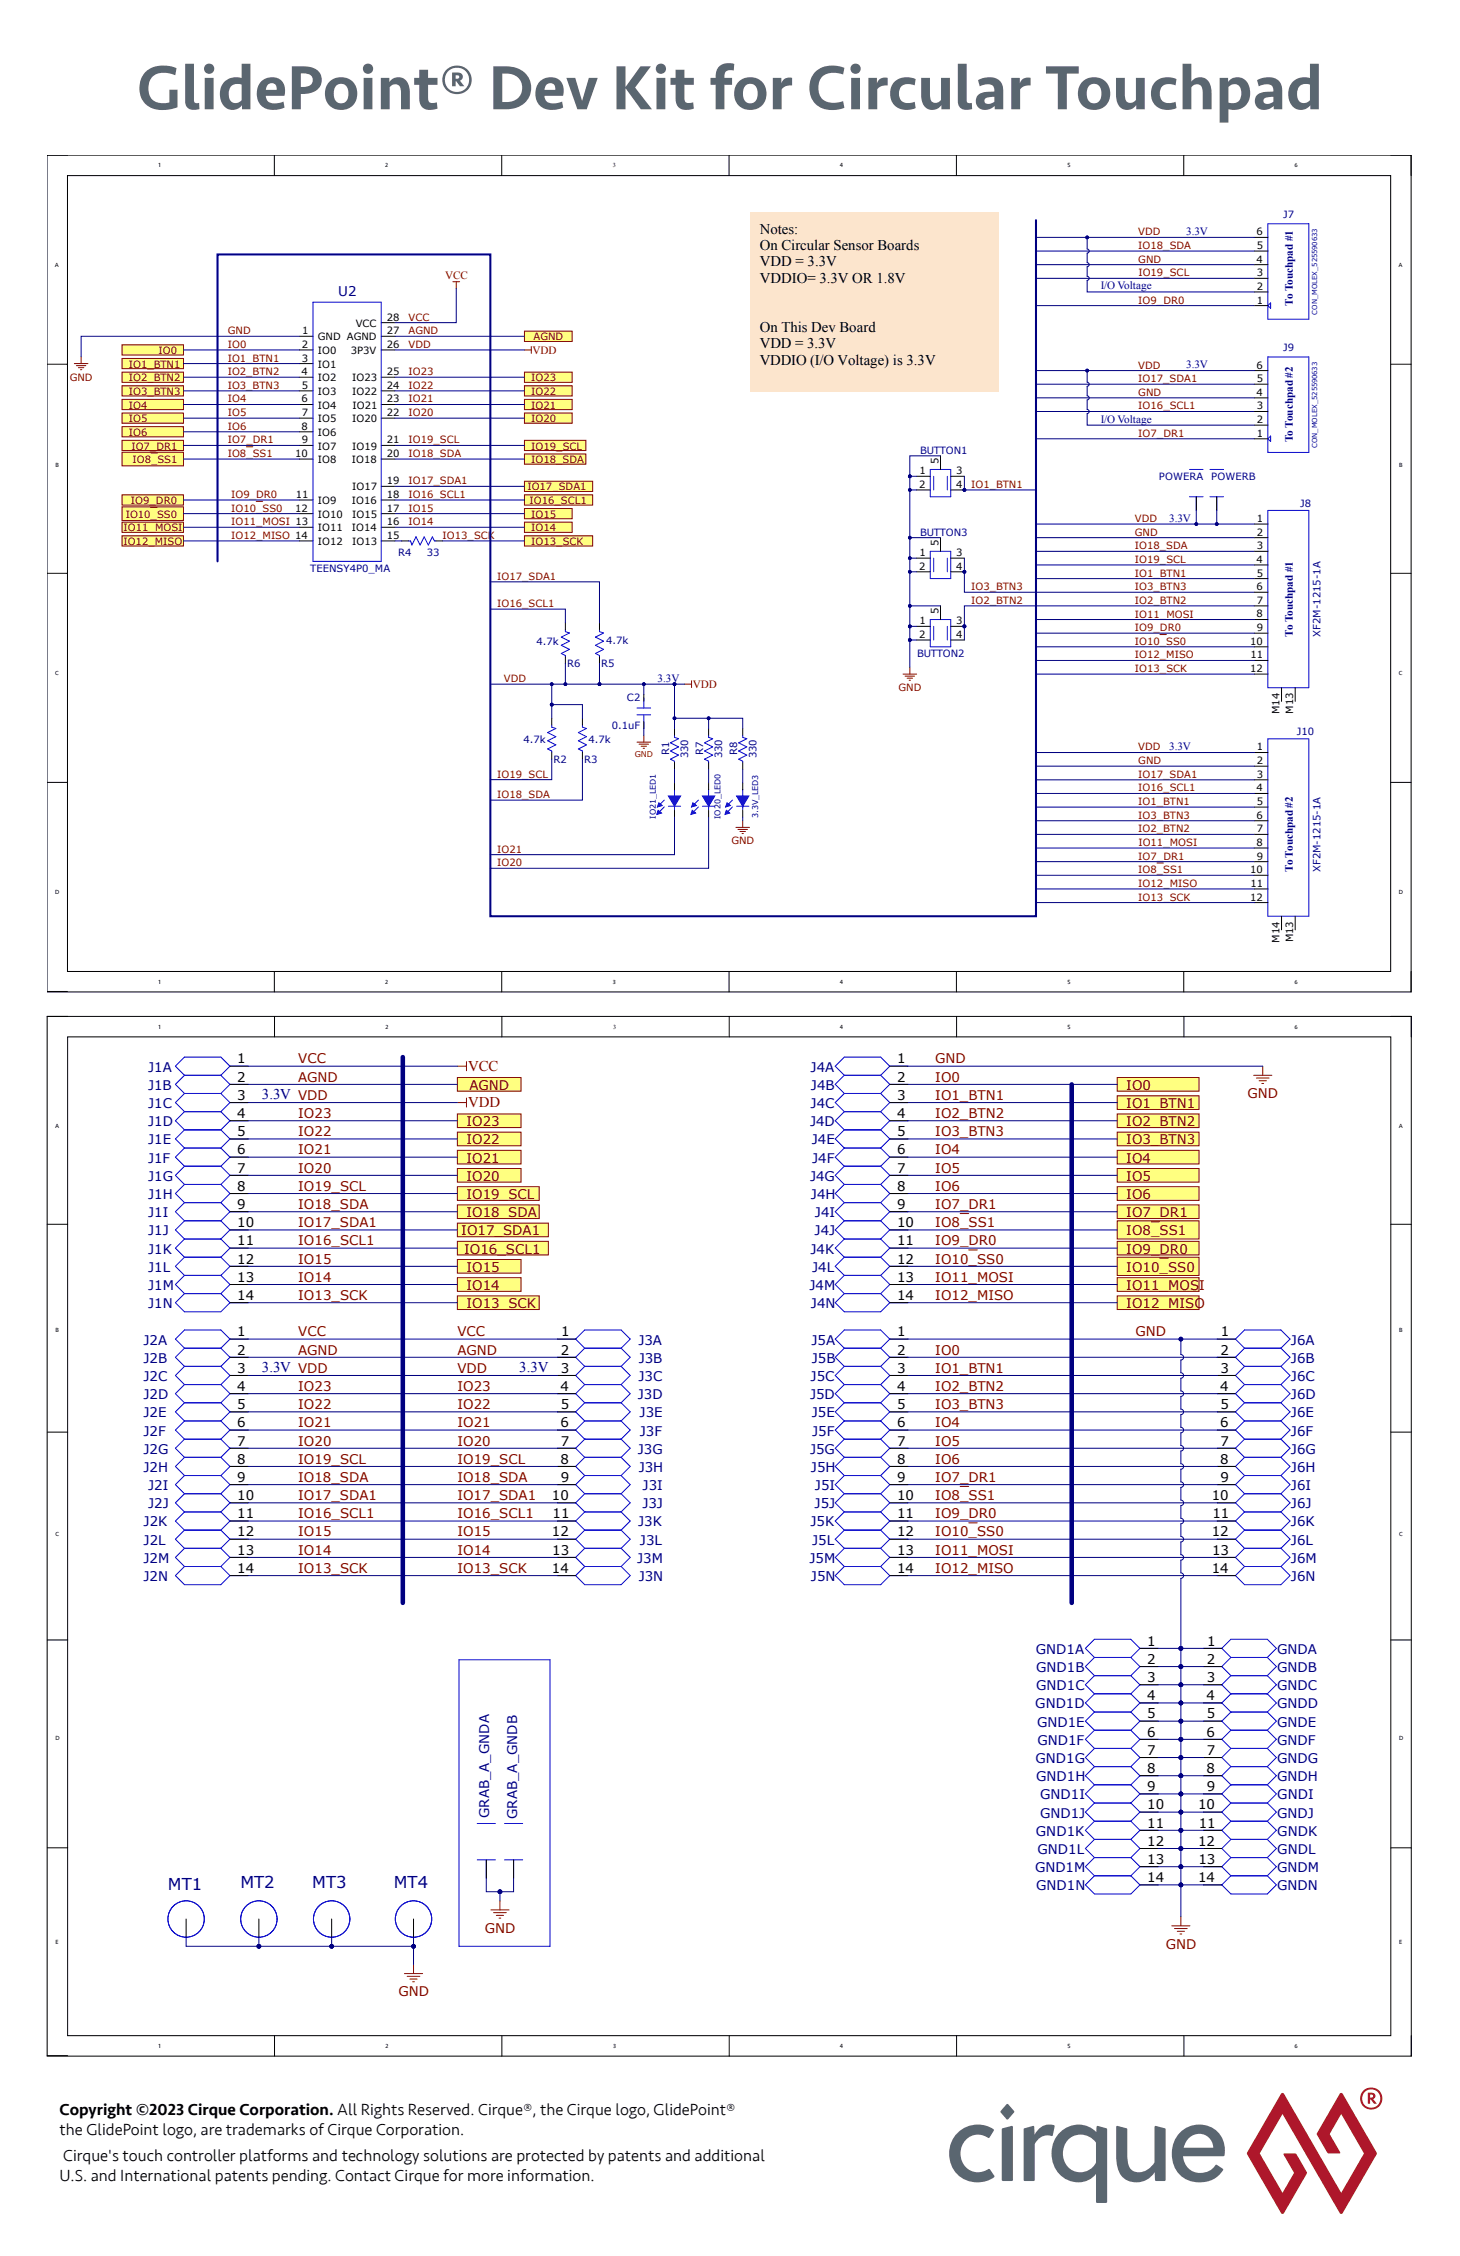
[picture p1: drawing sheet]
<svg xmlns="http://www.w3.org/2000/svg" width="279mm" height="432mm" viewBox="0 0 279 432" stroke-linecap="round" stroke-linejoin="round" font-family="sans-serif">
<defs><g id="words">
<text font-size="12.3" fill="#5a6670" x="26.2" y="20.9">GlidePoint® Dev Kit for Circular Touchpad</text>
<g font-size="3.2">
<text x="11.4" y="404.9">Copyright ©2023 Cirque Corporation. All Rights Reserved. Cirque®, the Cirque logo, GlidePoint®</text>
<text x="11.4" y="408.7">the GlidePoint logo, are trademarks of Cirque Corporation.</text>
<text x="12.1" y="413.6">Cirque's touch controller platforms and technology solutions are protected by patents and additional</text>
<text x="11.4" y="417.4">U.S. and International patents pending. Contact Cirque for more information.</text>
</g>
<g font-size="3.1" fill="#000080">
<text x="32.1" y="361.8">MT1</text>
<text x="46" y="361.4">MT2</text>
<text x="59.8" y="361.4">MT3</text>
<text x="75.4" y="361.4">MT4</text>
</g>
<g font-size="2.8">
<text x="145.4" y="44.7">Notes:</text>
<text x="145.4" y="47.8">On Circular Sensor Boards</text>
<text x="145.4" y="51">VDD = 3.3V</text>
<text x="145.4" y="54.1">VDDIO= 3.3V OR 1.8V</text>
<text x="145.4" y="63.5">On This Dev Board</text>
<text x="145.4" y="66.6">VDD = 3.3V</text>
<text x="145.4" y="69.8">VDDIO (I/O Voltage) is 3.3V</text>
</g>
<g font-size="2.8" fill="#800000">
<text x="89.6" y="205">VCC</text>
<text x="89.6" y="212">VDD</text>
</g>
<g font-size="2.8" fill="#000080">
<text x="50.1" y="210.4">3.3V VDD</text>
<text x="50.1" y="262.6">3.3V VDD</text>
<text x="99.4" y="262.6">3.3V</text>
</g>
<g font-size="2.6" fill="#000080">
<text x="64.7" y="56.7">U2</text>
<text x="28.3" y="205.1">J1A</text>
<text x="28.3" y="208.6">J1B</text>
<text x="155.1" y="205.1">J4A</text>
<text x="155.2" y="208.6">J4B</text>
<text x="28.3" y="212.1">J1C</text>
<text x="28.3" y="215.6">J1D</text>
<text x="155" y="215.6">J4D</text>
<text x="155.1" y="212.1">J4C</text>
<text x="28.3" y="219">J1E</text>
<text x="155.4" y="219">J4E</text>
<text x="28.3" y="222.5">J1F</text>
<text x="28.3" y="226">J1G</text>
<text x="155" y="226">J4G</text>
<text x="155.4" y="222.5">J4F</text>
<text x="28.3" y="229.5">J1H</text>
<text x="28.3" y="233">J1I</text>
<text x="155.2" y="229.5">J4H</text>
<text x="155.9" y="233">J4I</text>
<text x="28.3" y="236.5">J1J</text>
<text x="28.3" y="239.9">J1K</text>
<text x="155.1" y="239.9">J4K</text>
<text x="155.9" y="236.5">J4J</text>
<text x="28.3" y="243.4">J1L</text>
<text x="155.4" y="243.4">J4L</text>
<text x="28.3" y="246.9">J1M</text>
<text x="28.3" y="250.4">J1N</text>
<text x="154.9" y="246.9">J4M</text>
<text x="155.2" y="250.4">J4N</text>
<text x="27.5" y="257.3">J2A</text>
<text x="122.2" y="257.3">J3A</text>
<text x="155.3" y="257.3">J5A</text>
<text x="247" y="257.3">J6A</text>
<text x="27.5" y="260.8">J2B</text>
<text x="122.2" y="260.8">J3B</text>
<text x="155.4" y="260.8">J5B</text>
<text x="247" y="260.8">J6B</text>
<text x="27.5" y="264.3">J2C</text>
<text x="27.5" y="267.8">J2D</text>
<text x="122.1" y="267.8">J3D</text>
<text x="122.2" y="264.3">J3C</text>
<text x="155" y="267.8">J5D</text>
<text x="155.1" y="264.3">J5C</text>
<text x="247" y="264.3">J6C</text>
<text x="247" y="267.8">J6D</text>
<text x="27.5" y="271.3">J2E</text>
<text x="27.5" y="274.8">J2F</text>
<text x="122.4" y="271.3">J3E</text>
<text x="122.5" y="274.8">J3F</text>
<text x="155.4" y="271.3">J5E</text>
<text x="155.4" y="274.8">J5F</text>
<text x="247" y="271.3">J6E</text>
<text x="247" y="274.8">J6F</text>
<text x="27.5" y="278.2">J2G</text>
<text x="27.5" y="281.7">J2H</text>
<text x="122.1" y="278.2">J3G</text>
<text x="122.2" y="281.7">J3H</text>
<text x="155" y="278.2">J5G</text>
<text x="155.2" y="281.7">J5H</text>
<text x="247" y="278.2">J6G</text>
<text x="247" y="281.7">J6H</text>
<text x="28.3" y="285.2">J2I</text>
<text x="123" y="285.2">J3I</text>
<text x="155.9" y="285.2">J5I</text>
<text x="247" y="285.2">J6I</text>
<text x="27.5" y="292.2">J2K</text>
<text x="28.3" y="288.7">J2J</text>
<text x="122.1" y="292.2">J3K</text>
<text x="122.9" y="288.7">J3J</text>
<text x="155.1" y="292.2">J5K</text>
<text x="155.9" y="288.7">J5J</text>
<text x="247" y="288.7">J6J</text>
<text x="247" y="292.2">J6K</text>
<text x="27.5" y="295.7">J2L</text>
<text x="27.5" y="299.1">J2M</text>
<text x="121.9" y="299.1">J3M</text>
<text x="122.5" y="295.7">J3L</text>
<text x="154.9" y="299.1">J5M</text>
<text x="155.4" y="295.7">J5L</text>
<text x="247" y="295.7">J6L</text>
<text x="247" y="299.1">J6M</text>
<text x="27.5" y="302.6">J2N</text>
<text x="122.2" y="302.6">J3N</text>
<text x="155.2" y="302.6">J5N</text>
<text x="247" y="302.6">J6N</text>
<text x="198.2" y="316.5">GND1A</text>
<text x="244.4" y="316.5">GNDA</text>
<text x="198.3" y="320">GND1B</text>
<text x="198.3" y="323.5">GND1C</text>
<text x="244.4" y="320">GNDB</text>
<text x="244.4" y="323.5">GNDC</text>
<text x="198.1" y="327">GND1D</text>
<text x="244.4" y="327">GNDD</text>
<text x="198.5" y="330.5">GND1E</text>
<text x="198.5" y="334">GND1F</text>
<text x="244.4" y="330.5">GNDE</text>
<text x="244.4" y="334">GNDF</text>
<text x="198.2" y="337.4">GND1G</text>
<text x="198.3" y="340.9">GND1H</text>
<text x="244.4" y="337.4">GNDG</text>
<text x="244.4" y="340.9">GNDH</text>
<text x="93.6" y="348" transform="rotate(-90 93.6 348)">GRAB_A_GNDA</text>
<text x="199.1" y="344.4">GND1I</text>
<text x="199.1" y="347.9">GND1J</text>
<text x="244.4" y="347.9">GNDJ</text>
<text x="244.4" y="344.4">GNDI</text>
<text x="99" y="348.1" transform="rotate(-90 99 348.1)">GRAB_A_GNDB</text>
<text x="198.2" y="351.4">GND1K</text>
<text x="244.4" y="351.4">GNDK</text>
<text x="198.1" y="358.3">GND1M</text>
<text x="198.5" y="354.8">GND1L</text>
<text x="244.4" y="354.8">GNDL</text>
<text x="244.4" y="358.3">GNDM</text>
<text x="198.3" y="361.8">GND1N</text>
<text x="244.4" y="361.8">GNDN</text>
</g>
<g font-size="2.6">
<text x="45.4" y="203.5">1</text>
<text x="171.7" y="203.5">1</text>
<text x="45.4" y="207">2</text>
<text x="171.7" y="207">2</text>
<text x="45.4" y="210.5">3</text>
<text x="45.4" y="214">4</text>
<text x="171.7" y="210.5">3</text>
<text x="171.7" y="214">4</text>
<text x="45.4" y="217.5">5</text>
<text x="45.4" y="221">6</text>
<text x="171.7" y="217.5">5</text>
<text x="171.7" y="221">6</text>
<text x="45.4" y="224.4">7</text>
<text x="45.4" y="227.9">8</text>
<text x="171.7" y="224.4">7</text>
<text x="171.7" y="227.9">8</text>
<text x="45.4" y="231.4">9</text>
<text x="171.7" y="231.4">9</text>
<text x="45.4" y="234.9">10</text>
<text x="45.4" y="238.4">11</text>
<text x="171.7" y="234.9">10</text>
<text x="171.7" y="238.4">11</text>
<text x="45.4" y="241.9">12</text>
<text x="45.4" y="245.3">13</text>
<text x="171.7" y="241.9">12</text>
<text x="171.7" y="245.3">13</text>
<text x="45.4" y="248.8">14</text>
<text x="171.7" y="248.8">14</text>
<text x="45.4" y="255.8">1</text>
<text x="107.4" y="255.8">1</text>
<text x="171.7" y="255.8">1</text>
<text x="233.6" y="255.8">1</text>
<text x="45.4" y="259.3">2</text>
<text x="45.4" y="262.7">3</text>
<text x="107.3" y="259.3">2</text>
<text x="107.3" y="262.7">3</text>
<text x="171.7" y="259.3">2</text>
<text x="171.7" y="262.7">3</text>
<text x="233.6" y="259.3">2</text>
<text x="233.6" y="262.7">3</text>
<text x="45.4" y="266.2">4</text>
<text x="45.4" y="269.7">5</text>
<text x="107.3" y="266.2">4</text>
<text x="107.3" y="269.7">5</text>
<text x="171.7" y="266.2">4</text>
<text x="171.7" y="269.7">5</text>
<text x="233.5" y="266.2">4</text>
<text x="233.6" y="269.7">5</text>
<text x="45.4" y="273.2">6</text>
<text x="107.3" y="273.2">6</text>
<text x="171.7" y="273.2">6</text>
<text x="233.5" y="273.2">6</text>
<text x="45.4" y="276.7">7</text>
<text x="45.4" y="280.2">8</text>
<text x="107.3" y="280.2">8</text>
<text x="107.3" y="276.7">7</text>
<text x="171.7" y="276.7">7</text>
<text x="171.7" y="280.2">8</text>
<text x="233.5" y="280.2">8</text>
<text x="233.6" y="276.7">7</text>
<text x="45.4" y="283.6">9</text>
<text x="45.4" y="287.1">10</text>
<text x="105.6" y="287.1">10</text>
<text x="107.3" y="283.6">9</text>
<text x="171.7" y="283.6">9</text>
<text x="171.7" y="287.1">10</text>
<text x="231.9" y="287.1">10</text>
<text x="233.6" y="283.6">9</text>
<text x="45.4" y="290.6">11</text>
<text x="105.7" y="290.6">11</text>
<text x="171.7" y="290.6">11</text>
<text x="232" y="290.6">11</text>
<text x="45.4" y="294.1">12</text>
<text x="45.4" y="297.6">13</text>
<text x="105.6" y="294.1">12</text>
<text x="105.7" y="297.6">13</text>
<text x="171.7" y="294.1">12</text>
<text x="171.7" y="297.6">13</text>
<text x="231.9" y="294.1">12</text>
<text x="232" y="297.6">13</text>
<text x="45.4" y="301">14</text>
<text x="105.6" y="301">14</text>
<text x="171.7" y="301">14</text>
<text x="231.9" y="301">14</text>
<text x="219.5" y="315">1</text>
<text x="231" y="315">1</text>
<text x="219.5" y="318.5">2</text>
<text x="219.5" y="321.9">3</text>
<text x="231" y="318.5">2</text>
<text x="231" y="321.9">3</text>
<text x="219.5" y="325.4">4</text>
<text x="219.5" y="328.9">5</text>
<text x="230.9" y="325.4">4</text>
<text x="231" y="328.9">5</text>
<text x="219.5" y="332.4">6</text>
<text x="219.5" y="335.9">7</text>
<text x="230.9" y="332.4">6</text>
<text x="231" y="335.9">7</text>
<text x="219.5" y="339.4">8</text>
<text x="230.9" y="339.4">8</text>
<text x="219.5" y="342.8">9</text>
<text x="219.5" y="346.3">10</text>
<text x="229.3" y="346.3">10</text>
<text x="231" y="342.8">9</text>
<text x="219.5" y="349.8">11</text>
<text x="219.5" y="353.3">12</text>
<text x="229.3" y="353.3">12</text>
<text x="229.4" y="349.8">11</text>
<text x="219.5" y="356.8">13</text>
<text x="229.3" y="356.8">13</text>
<text x="219.5" y="360.2">14</text>
<text x="229.3" y="360.2">14</text>
</g>
<g font-size="2.6" fill="#800000">
<text x="57.1" y="203.5">VCC</text>
<text x="179" y="203.5">GND</text>
<text x="57.1" y="207">AGND</text>
<text x="89.9" y="208.6">AGND</text>
<text x="179" y="207">IO0</text>
<text x="215.5" y="208.6">IO0</text>
<text x="57.1" y="214">IO23</text>
<text x="89.3" y="215.6">IO23</text>
<text x="179" y="214">IO2_BTN2</text>
<text x="179" y="210.5">IO1_BTN1</text>
<text x="215.5" y="212.1">IO1_BTN1</text>
<text x="215.5" y="215.6">IO2_BTN2</text>
<text x="238.7" y="210.2">GND</text>
<text x="57.1" y="221">IO21</text>
<text x="57.1" y="217.5">IO22</text>
<text x="89.3" y="219">IO22</text>
<text x="179" y="217.5">IO3_BTN3</text>
<text x="179" y="221">IO4</text>
<text x="215.5" y="219">IO3_BTN3</text>
<text x="57.1" y="224.4">IO20</text>
<text x="57.1" y="227.9">IO19_SCL</text>
<text x="89.3" y="222.5">IO21</text>
<text x="89.3" y="226">IO20</text>
<text x="179" y="224.4">IO5</text>
<text x="179" y="227.9">IO6</text>
<text x="215.5" y="222.5">IO4</text>
<text x="215.5" y="226">IO5</text>
<text x="57.1" y="231.4">IO18_SDA</text>
<text x="89.3" y="229.5">IO19_SCL</text>
<text x="89.3" y="233">IO18_SDA</text>
<text x="179" y="231.4">IO7_DR1</text>
<text x="215.5" y="229.5">IO6</text>
<text x="215.5" y="233">IO7_DR1</text>
<text x="57.1" y="238.4">IO16_SCL1</text>
<text x="57.1" y="234.9">IO17_SDA1</text>
<text x="88.3" y="236.5">IO17_SDA1</text>
<text x="88.8" y="239.9">IO16_SCL1</text>
<text x="179" y="238.4">IO9_DR0</text>
<text x="179" y="234.9">IO8_SS1</text>
<text x="215.5" y="236.5">IO8_SS1</text>
<text x="215.5" y="239.9">IO9_DR0</text>
<text x="57.1" y="241.9">IO15</text>
<text x="57.1" y="245.3">IO14</text>
<text x="89.3" y="243.4">IO15</text>
<text x="179" y="245.3">IO11_MOSI</text>
<text x="179" y="241.9">IO10_SS0</text>
<text x="215.5" y="243.4">IO10_SS0</text>
<text x="57.1" y="248.8">IO13_SCK</text>
<text x="89.3" y="246.9">IO14</text>
<text x="89.3" y="250.4">IO13_SCK</text>
<text x="179" y="248.8">IO12_MISO</text>
<text x="215.5" y="246.9">IO11_MOS</text>
<text x="215.5" y="250.4">IO12_MISO</text>
<text x="229.5" y="246.9">I</text>
<text x="57.1" y="255.8">VCC</text>
<text x="87.5" y="255.8">VCC</text>
<text x="217.3" y="255.8">GND</text>
<text x="57.1" y="259.3">AGND</text>
<text x="87.5" y="262.7">VDD</text>
<text x="87.5" y="259.3">AGND</text>
<text x="179" y="259.3">IO0</text>
<text x="179" y="262.7">IO1_BTN1</text>
<text x="57.1" y="269.7">IO22</text>
<text x="57.1" y="266.2">IO23</text>
<text x="87.5" y="269.7">IO22</text>
<text x="87.5" y="266.2">IO23</text>
<text x="179" y="266.2">IO2_BTN2</text>
<text x="179" y="269.7">IO3_BTN3</text>
<text x="57.1" y="273.2">IO21</text>
<text x="87.5" y="273.2">IO21</text>
<text x="179" y="273.2">IO4</text>
<text x="57.1" y="276.7">IO20</text>
<text x="57.1" y="280.2">IO19_SCL</text>
<text x="87.5" y="276.7">IO20</text>
<text x="87.5" y="280.2">IO19_SCL</text>
<text x="179" y="276.7">IO5</text>
<text x="179" y="280.2">IO6</text>
<text x="57.1" y="283.6">IO18_SDA</text>
<text x="57.1" y="287.1">IO17_SDA1</text>
<text x="87.5" y="283.6">IO18_SDA</text>
<text x="87.5" y="287.1">IO17_SDA1</text>
<text x="179" y="283.6">IO7_DR1</text>
<text x="179" y="287.1">IO8_SS1</text>
<text x="57.1" y="290.6">IO16_SCL1</text>
<text x="87.5" y="290.6">IO16_SCL1</text>
<text x="179" y="290.6">IO9_DR0</text>
<text x="57.1" y="294.1">IO15</text>
<text x="57.1" y="297.6">IO14</text>
<text x="87.5" y="294.1">IO15</text>
<text x="87.5" y="297.6">IO14</text>
<text x="179" y="297.6">IO11_MOSI</text>
<text x="179" y="294.1">IO10_SS0</text>
<text x="57.1" y="301">IO13_SCK</text>
<text x="87.5" y="301">IO13_SCK</text>
<text x="179" y="301.1">IO12_MISO</text>
<text x="92.8" y="369.9">GND</text>
<text x="223.1" y="373">GND</text>
<text x="76.2" y="382.1">GND</text>
</g>
<g font-size="2.1" fill="#000080">
<text x="227" y="45">3.3V</text>
<text x="210.7" y="55.4">I/O Voltage</text>
<text x="247.4" y="58.5" transform="rotate(-90 247.4 58.5)">To Touchpad #1</text>
<text x="227" y="70.4">3.3V</text>
<text x="210.7" y="80.9">I/O Voltage</text>
<text x="247.4" y="84.6" transform="rotate(-90 247.4 84.6)">To Touchpad #2</text>
<text x="223.7" y="99.8">3.3V</text>
<text x="247.4" y="121.8" transform="rotate(-90 247.4 121.8)">To Touchpad #1</text>
<text x="125.8" y="130.5">3.3V</text>
<text x="223.7" y="143.6">3.3V</text>
<text x="247.4" y="166.9" transform="rotate(-90 247.4 166.9)">To Touchpad #2</text>
</g>
<g font-size="2.1" fill="#800000">
<text x="85.2" y="53.4">VCC</text>
<text x="101.9" y="67.7">VDD</text>
<text x="132.6" y="131.6">VDD</text>
</g>
<g font-size="1.9" fill="#000080">
<text x="245.6" y="41.8">J7</text>
<text x="245.6" y="67.3">J9</text>
<text x="176.1" y="86.9">BUTTON1</text>
<text x="221.8" y="91.9">POWERA</text>
<text x="231.8" y="91.8">POWERB</text>
<text x="248.8" y="97">J8</text>
<text x="76.2" y="106.4">R4</text>
<text x="81.7" y="106.4">33</text>
<text x="176.1" y="102.5">BUTTON3</text>
<text x="59.4" y="109.4">TEENSY4P0_MA</text>
<text x="102.7" y="123.4">4.7k</text>
<text x="116" y="123.2">4.7k</text>
<text x="175.5" y="125.8">BUTTON2</text>
<text x="252.7" y="121.8" transform="rotate(-90 252.7 121.8)">XF2M-1215-1A</text>
<text x="108.5" y="127.7">R6</text>
<text x="115.1" y="127.7">R5</text>
<text x="120" y="134.2">C2</text>
<text x="100.2" y="142.3">4.7k</text>
<text x="112.6" y="142.3">4.7k</text>
<text x="117.1" y="139.6">0.1uF</text>
<text x="248.2" y="140.8">J10</text>
<text x="105.9" y="146">R2</text>
<text x="111.8" y="146">R3</text>
<text x="128" y="144.5" transform="rotate(-90 128 144.5)">R1</text>
<text x="131.7" y="145.1" transform="rotate(-90 131.7 145.1)">330</text>
<text x="134.6" y="144.6" transform="rotate(-90 134.6 144.6)">R7</text>
<text x="138.2" y="145.1" transform="rotate(-90 138.2 145.1)">330</text>
<text x="141.1" y="144.6" transform="rotate(-90 141.1 144.6)">R8</text>
<text x="144.7" y="145.1" transform="rotate(-90 144.7 145.1)">330</text>
<text x="252.7" y="166.9" transform="rotate(-90 252.7 166.9)">XF2M-1215-1A</text>
</g>
<g font-size="1.9" fill="#800000">
<text x="217.8" y="45">VDD</text>
<text x="217.8" y="47.7">IO18_SDA</text>
<text x="217.8" y="50.3">GND</text>
<text x="217.8" y="52.9">IO19_SCL</text>
<text x="217.8" y="58.1">IO9_DR0</text>
<text x="43.6" y="64">GND</text>
<text x="78.2" y="64">AGND</text>
<text x="78.2" y="61.4">VCC</text>
<text x="102.1" y="65.2">AGND</text>
<text x="24.7" y="70.4">IO1_BTN1</text>
<text x="30.4" y="67.8">IO0</text>
<text x="43.6" y="66.6">IO0</text>
<text x="43.6" y="69.2">IO1_BTN1</text>
<text x="43.6" y="71.8">IO2_BTN2</text>
<text x="78.2" y="71.8">IO23</text>
<text x="78.2" y="66.6">VDD</text>
<text x="217.8" y="70.5">VDD</text>
<text x="13.3" y="72.9">GND</text>
<text x="24.7" y="73">IO2_BTN2</text>
<text x="24.7" y="75.6">IO3_BTN3</text>
<text x="43.6" y="77">IO4</text>
<text x="43.6" y="74.4">IO3_BTN3</text>
<text x="78.2" y="77">IO21</text>
<text x="78.2" y="74.4">IO22</text>
<text x="101.7" y="73">IO23</text>
<text x="101.7" y="75.6">IO22</text>
<text x="217.8" y="75.8">GND</text>
<text x="217.8" y="73.1">IO17_SDA1</text>
<text x="24.7" y="78.2">IO4</text>
<text x="24.7" y="80.8">IO5</text>
<text x="24.7" y="83.4">IO6</text>
<text x="43.6" y="79.6">IO5</text>
<text x="43.6" y="82.3">IO6</text>
<text x="78.2" y="79.6">IO20</text>
<text x="101.7" y="78.2">IO21</text>
<text x="101.7" y="80.8">IO20</text>
<text x="217.8" y="83.6">IO7_DR1</text>
<text x="217.8" y="78.4">IO16_SCL1</text>
<text x="25.1" y="86">IO7_DR1</text>
<text x="25.4" y="88.7">IO8_SS1</text>
<text x="43.6" y="84.9">IO7_DR1</text>
<text x="43.6" y="87.5">IO8_SS1</text>
<text x="78.2" y="84.9">IO19_SCL</text>
<text x="78.2" y="87.5">IO18_SDA</text>
<text x="101.7" y="86">IO19_SCL</text>
<text x="101.7" y="88.7">IO18_SDA</text>
<text x="44.2" y="95.3">IO9_DR0</text>
<text x="78.2" y="92.7">IO17_SDA1</text>
<text x="78.2" y="95.3">IO16_SCL1</text>
<text x="100.9" y="93.9">IO17_SDA1</text>
<text x="185.9" y="93.4">IO1_BTN1</text>
<text x="23.7" y="101.7">IO11_MOSI</text>
<text x="24.1" y="99.1">IO10_SS0</text>
<text x="25.1" y="96.5">IO9_DR0</text>
<text x="44.2" y="97.9">IO10_SS0</text>
<text x="44.2" y="100.5">IO11_MOSI 13</text>
<text x="78.2" y="100.5">IO14</text>
<text x="78.2" y="97.9">IO15</text>
<text x="101.3" y="96.5">IO16_SCL1</text>
<text x="101.7" y="99.1">IO15</text>
<text x="101.7" y="101.7">IO14</text>
<text x="217.2" y="99.9">VDD</text>
<text x="23.6" y="104.3">IO12_MISO</text>
<text x="44.2" y="103.1">IO12_MISO 14</text>
<text x="84.7" y="103.1">IO13_SCK</text>
<text x="101.7" y="104.3">IO13_SCK</text>
<text x="217.2" y="102.5">GND</text>
<text x="217.2" y="105.1">IO18_SDA</text>
<text x="217.2" y="107.7">IO19_SCL</text>
<text x="95.1" y="111">IO17_SDA1</text>
<text x="185.9" y="113">IO3_BTN3</text>
<text x="217.2" y="110.4">IO1_BTN1</text>
<text x="217.2" y="113">IO3_BTN3</text>
<text x="95.1" y="116.2">IO16_SCL1</text>
<text x="185.9" y="115.6">IO2_BTN2</text>
<text x="217.2" y="115.6">IO2_BTN2</text>
<text x="217.2" y="118.2">IO11_MOSI</text>
<text x="217.2" y="123.4">IO10_SS0</text>
<text x="217.2" y="120.8">IO9_DR0</text>
<text x="96.4" y="130.6">VDD</text>
<text x="217.2" y="126">IO12_MISO</text>
<text x="217.2" y="128.6">IO13_SCK</text>
<text x="171.9" y="132.3">GND</text>
<text x="217.8" y="143.6">VDD</text>
<text x="95.2" y="148.8">IO19_SCL</text>
<text x="217.8" y="148.9">IO17_SDA1</text>
<text x="217.8" y="146.3">GND</text>
<text x="95.2" y="152.8">IO18_SDA</text>
<text x="217.8" y="151.5">IO16_SCL1</text>
<text x="217.8" y="154.1">IO1_BTN1</text>
<text x="140" y="161.6">GND</text>
<text x="217.8" y="156.7">IO3_BTN3</text>
<text x="217.8" y="159.3">IO2_BTN2</text>
<text x="217.8" y="161.9">IO11_MOSI</text>
<text x="95.1" y="163.2">IO21</text>
<text x="95.1" y="165.8">IO20</text>
<text x="217.8" y="167.1">IO8_SS1</text>
<text x="217.8" y="164.5">IO7_DR1</text>
<text x="217.8" y="169.8">IO12_MISO</text>
<text x="217.8" y="172.4">IO13_SCK</text>
</g>
<g font-size="1.9">
<text x="240.5" y="45">6</text>
<text x="240.5" y="47.7">5</text>
<text x="240.5" y="50.3">4</text>
<text x="240.5" y="52.9">3</text>
<text x="240.5" y="55.5">2</text>
<text x="240.5" y="58.1">1</text>
<text x="57.8" y="64">1</text>
<text x="60.8" y="65.2">GND AGND</text>
<text x="68.1" y="62.5">VCC</text>
<text x="74" y="64">27</text>
<text x="74" y="61.4">28</text>
<text x="57.7" y="71.8">4</text>
<text x="57.8" y="66.6">2</text>
<text x="57.8" y="69.2">3</text>
<text x="60.8" y="67.8">IO0</text>
<text x="60.8" y="70.4">IO1</text>
<text x="67.1" y="67.8">3P3V</text>
<text x="74" y="66.6">26</text>
<text x="74" y="71.8">25</text>
<text x="240.5" y="70.5">6</text>
<text x="57.7" y="77">6</text>
<text x="57.8" y="74.4">5</text>
<text x="60.8" y="73">IO2</text>
<text x="60.8" y="75.6">IO3</text>
<text x="67.4" y="75.6">IO22</text>
<text x="67.4" y="73">IO23</text>
<text x="74" y="77">23</text>
<text x="74" y="74.4">24</text>
<text x="240.5" y="75.8">4</text>
<text x="240.5" y="73.1">5</text>
<text x="57.7" y="82.3">8</text>
<text x="57.8" y="79.6">7</text>
<text x="60.8" y="78.2">IO4</text>
<text x="60.8" y="80.8">IO5</text>
<text x="60.8" y="83.4">IO6</text>
<text x="67.4" y="80.8">IO20</text>
<text x="67.5" y="78.2">IO21</text>
<text x="74" y="79.6">22</text>
<text x="240.5" y="78.4">3</text>
<text x="240.5" y="81">2</text>
<text x="240.5" y="83.6">1</text>
<text x="56.5" y="87.5">10</text>
<text x="57.8" y="84.9">9</text>
<text x="60.8" y="86">IO7</text>
<text x="60.8" y="88.7">IO8</text>
<text x="67.3" y="88.7">IO18</text>
<text x="67.4" y="86">IO19</text>
<text x="74" y="87.5">20</text>
<text x="74" y="84.9">21</text>
<text x="179.6" y="88.8" transform="rotate(-90 179.6 88.8)">5</text>
<text x="56.6" y="95.3">11</text>
<text x="67.4" y="93.9">IO17</text>
<text x="74" y="95.3">18</text>
<text x="74" y="92.7">19</text>
<text x="175.9" y="93.4">2</text>
<text x="175.9" y="90.8">1</text>
<text x="183" y="90.8">3</text>
<text x="183" y="93.4">4</text>
<text x="56.5" y="97.9">12</text>
<text x="60.8" y="96.5">IO9</text>
<text x="60.8" y="99.1">IO10</text>
<text x="60.8" y="101.7">IO11</text>
<text x="67.3" y="101.7">IO14</text>
<text x="67.3" y="96.5">IO16</text>
<text x="67.4" y="99.1">IO15</text>
<text x="74" y="100.5">16</text>
<text x="74" y="97.9">17</text>
<text x="240.5" y="99.9">1</text>
<text x="60.8" y="104.3">IO12</text>
<text x="67.4" y="104.3">IO13</text>
<text x="74" y="103.1">15</text>
<text x="175.9" y="106.4">1</text>
<text x="179.6" y="104.5" transform="rotate(-90 179.6 104.5)">5</text>
<text x="183" y="106.4">3</text>
<text x="240.5" y="107.7">4</text>
<text x="240.5" y="102.5">2</text>
<text x="240.5" y="105.1">3</text>
<text x="175.9" y="109">2</text>
<text x="183" y="109">4</text>
<text x="240.5" y="113">6</text>
<text x="240.5" y="110.4">5</text>
<text x="175.9" y="119.5">1</text>
<text x="179.6" y="117.5" transform="rotate(-90 179.6 117.5)">5</text>
<text x="183" y="119.5">3</text>
<text x="240.5" y="118.2">8</text>
<text x="240.5" y="115.6">7</text>
<text x="175.9" y="122.1">2</text>
<text x="183" y="122.1">4</text>
<text x="239.2" y="123.4">10</text>
<text x="240.5" y="120.8">9</text>
<text x="239.2" y="128.6">12</text>
<text x="239.3" y="126">11</text>
<text x="244.9" y="136.7" transform="rotate(-90 244.9 136.7)">M14</text>
<text x="247.5" y="136.6" transform="rotate(-90 247.5 136.6)">M13</text>
<text x="240.5" y="143.6">1</text>
<text x="240.5" y="146.3">2</text>
<text x="240.5" y="148.9">3</text>
<text x="240.5" y="151.5">4</text>
<text x="240.5" y="154.1">5</text>
<text x="240.5" y="156.7">6</text>
<text x="240.5" y="161.9">8</text>
<text x="240.5" y="159.3">7</text>
<text x="239.2" y="167.1">10</text>
<text x="240.5" y="164.5">9</text>
<text x="239.2" y="172.4">12</text>
<text x="239.3" y="169.8">11</text>
<text x="244.9" y="180.4" transform="rotate(-90 244.9 180.4)">M14</text>
<text x="247.5" y="180.4" transform="rotate(-90 247.5 180.4)">M13</text>
</g>
<text font-size="1.5" fill="#800000" x="121.5" y="144.9">GND</text>
<g font-size="1.5" fill="#000080">
<text x="125.5" y="156.7" transform="rotate(-90 125.5 156.7)">IO21_LED1</text>
<text x="137.9" y="156.8" transform="rotate(-90 137.9 156.8)">IO20_LED0</text>
<text x="145.1" y="156.6" transform="rotate(-90 145.1 156.6)">3.3V_LED3</text>
</g>
<g font-size="1.3" fill="#000080">
<text x="252" y="60.2" transform="rotate(-90 252 60.2)">CON_MOLEX_525590633</text>
<text x="252" y="85.7" transform="rotate(-90 252 85.7)">CON_MOLEX_525590633</text>
</g>
<g font-size="1.2">
<text x="30.3" y="32">1</text>
<text x="73.7" y="32">2</text>
<text x="117.3" y="32">3</text>
<text x="160.7" y="32">4</text>
<text x="204.3" y="32">5</text>
<text x="247.7" y="32">6</text>
<text x="10.5" y="51.1">A</text>
<text x="267.7" y="51.1">A</text>
<text x="10.6" y="89.4">B</text>
<text x="267.7" y="89.4">B</text>
<text x="10.6" y="129.2">C</text>
<text x="267.7" y="129.2">C</text>
<text x="10.6" y="171.1">D</text>
<text x="267.7" y="171.1">D</text>
<text x="30.3" y="188.3">1</text>
<text x="73.7" y="188.3">2</text>
<text x="117.3" y="188.3">3</text>
<text x="160.7" y="188.3">4</text>
<text x="204.3" y="188.3">5</text>
<text x="247.7" y="188.3">6</text>
<text x="30.3" y="196.9">1</text>
<text x="73.8" y="196.9">2</text>
<text x="117.3" y="196.9">3</text>
<text x="160.7" y="196.9">4</text>
<text x="204.3" y="196.9">5</text>
<text x="247.8" y="196.9">6</text>
<text x="10.5" y="215.9">A</text>
<text x="267.7" y="215.9">A</text>
<text x="10.6" y="254.9">B</text>
<text x="267.8" y="254.9">B</text>
<text x="10.6" y="294">C</text>
<text x="267.7" y="294">C</text>
<text x="10.6" y="333">D</text>
<text x="267.7" y="333">D</text>
<text x="10.6" y="372">E</text>
<text x="267.7" y="372">E</text>
<text x="30.3" y="392">1</text>
<text x="73.8" y="392">2</text>
<text x="117.3" y="392">3</text>
<text x="160.7" y="392">4</text>
<text x="204.3" y="392">5</text>
<text x="247.8" y="392">6</text>
</g>
</g></defs>
<!-- layer: Layer 1 -->
<g fill="none" stroke="#00f" stroke-width=".19">
<path d="M35.3 212.8l-1.7 1.7 1.7 1.8M35.3 216.3l-1.7 1.7 1.7 1.7M35.3 205.8l-1.7 1.8 1.7 1.7M35.3 219.7l-1.7 1.8 1.7 1.7M35.3 209.3l-1.7 1.7 1.7 1.8M35.3 205.8h7l1.7 1.8M35.3 209.3h7l1.7 1.7M35.3 212.8h7l1.7 1.7M35.3 216.3h7l1.7 1.7M35.3 219.7h7l1.7 1.8M44 204.1l-1.7-1.8h-7l-1.7 1.8 1.7 1.7M44 204.1h3.5"/>
<path d="M44 207.6h3.5M44 211h3.5M44 214.5h3.5M44 218h3.5M44 204.1l-1.7 1.7M44 207.6l-1.7 1.7M44 211l-1.7 1.8M44 214.5l-1.7 1.8M44 218l-1.7 1.7M161.6 212.8l-1.8 1.7 1.8 1.8M161.6 216.3l-1.8 1.7 1.8 1.7M161.6 205.8l-1.8 1.8 1.8 1.7"/>
<path d="M161.6 219.7l-1.8 1.8 1.8 1.7M161.6 209.3l-1.8 1.7 1.8 1.8M161.6 205.8h6.9M161.6 209.3h6.9M161.6 212.8h6.9M161.6 216.3h6.9M161.6 219.7h6.9M168.5 216.3l1.8 1.7M168.5 205.8l1.8 1.8M168.5 209.3l1.8 1.7M168.5 212.8l1.8 1.7M168.5 219.7l1.8 1.8"/>
<path d="M170.3 204.1l-1.8-1.8h-6.9l-1.8 1.8 1.8 1.7M170.3 204.1h3.5M170.3 204.1l-1.8 1.7M170.3 207.6h3.5M170.3 207.6l-1.8 1.7M170.3 211h3.5M170.3 211l-1.8 1.8M170.3 214.5h3.5M170.3 214.5l-1.8 1.8M170.3 218h3.5M170.3 218l-1.8 1.7M35.3 223.2l-1.7 1.8 1.7 1.7"/>
<path d="M35.3 226.7l-1.7 1.7 1.7 1.8M35.3 230.2l-1.7 1.7 1.7 1.8M35.3 233.7l-1.7 1.7 1.7 1.8M35.3 237.2l-1.7 1.7 1.7 1.7M35.3 223.2h7l1.7 1.8M35.3 226.7h7l1.7 1.7M35.3 230.2h7l1.7 1.7M35.3 233.7h7l1.7 1.7M35.3 237.2h7l1.7 1.7M44 221.5h3.5M44 225h3.5M44 228.4h3.5"/>
<path d="M44 231.9h3.5M44 235.4h3.5M44 238.9h3.5M44 221.5l-1.7 1.7M44 225l-1.7 1.7M44 228.4l-1.7 1.8M44 231.9l-1.7 1.8M44 235.4l-1.7 1.8M44 238.9l-1.7 1.7M161.6 223.2l-1.8 1.8 1.8 1.7M161.6 226.7l-1.8 1.7 1.8 1.8M161.6 230.2l-1.8 1.7 1.8 1.8"/>
<path d="M161.6 233.7l-1.8 1.7 1.8 1.8M161.6 237.2l-1.8 1.7 1.8 1.7M161.6 223.2h6.9M161.6 226.7h6.9M161.6 230.2h6.9M161.6 233.7h6.9M161.6 237.2h6.9M168.5 223.2l1.8 1.8M168.5 226.7l1.8 1.7M168.5 230.2l1.8 1.7M168.5 233.7l1.8 1.7M168.5 237.2l1.8 1.7"/>
<path d="M170.3 221.5h3.5M170.3 221.5l-1.8 1.7M170.3 225h3.5M170.3 225l-1.8 1.7M170.3 228.4h3.5M170.3 228.4l-1.8 1.8M170.3 231.9h3.5M170.3 231.9l-1.8 1.8M170.3 235.4h3.5M170.3 235.4l-1.8 1.8M170.3 238.9h3.5M170.3 238.9l-1.8 1.7"/>
<path d="M35.3 247.6l-1.7 1.7 1.7 1.8h7M35.3 240.6l-1.7 1.8 1.7 1.7M35.3 244.1l-1.7 1.8 1.7 1.7M35.3 258l-1.7 1.8 1.7 1.7M35.3 240.6h7l1.7 1.8M35.3 244.1h7l1.7 1.8M35.3 247.6h7l1.7 1.7M35.3 258h7l1.7 1.8M44 256.3l-1.7-1.7h-7l-1.7 1.7 1.7 1.7M44 242.4h3.5M44 245.9h3.5M44 249.3h3.5"/>
<path d="M44 256.3h3.5M44 259.8h3.5M44 242.4l-1.7 1.7M44 245.9l-1.7 1.7M44 249.3l-1.7 1.8M44 256.3l-1.7 1.7M44 259.8l-1.7 1.7M106.7 256.3h3.5M106.7 259.8h3.5M110.2 256.3l1.7 1.7M110.2 259.8l1.7 1.7M110.2 256.3l1.7-1.7h7l1.7 1.7-1.7 1.7"/>
<path d="M111.9 258h7M111.9 258l-1.7 1.8M118.9 258l1.7 1.8-1.7 1.7M161.6 240.6l-1.8 1.8 1.8 1.7M161.6 244.1l-1.8 1.8 1.8 1.7M161.6 247.6l-1.8 1.7 1.8 1.8h6.9l1.8-1.8M161.6 258l-1.8 1.8 1.8 1.7M161.6 240.6h6.9M161.6 244.1h6.9M161.6 247.6h6.9M161.6 258h6.9M168.5 240.6l1.8 1.8"/>
<path d="M168.5 247.6l1.8 1.7M168.5 244.1l1.8 1.8M168.5 258l1.8 1.8M170.3 256.3l-1.8-1.7h-6.9l-1.8 1.7 1.8 1.7M170.3 242.4h3.5M170.3 242.4l-1.8 1.7M170.3 245.9h3.5M170.3 245.9l-1.8 1.7M170.3 249.3h3.5M170.3 256.3h3.5M170.3 256.3l-1.8 1.7M170.3 259.8h3.5"/>
<path d="M170.3 259.8l-1.8 1.7M232.9 256.3h3.5M232.9 259.8h3.5M236.4 256.3l1.8 1.7M236.4 259.8l1.8 1.7M236.4 256.3l1.8-1.7h6.9l1.8 1.7-1.8 1.7M238.2 258h6.9M238.2 258l-1.8 1.8M245.1 258l1.8 1.8-1.8 1.7M35.3 265l-1.7 1.7 1.7 1.8M35.3 268.5l-1.7 1.7 1.7 1.8M35.3 272l-1.7 1.7 1.7 1.8"/>
<path d="M35.3 261.5l-1.7 1.8 1.7 1.7M35.3 275.5l-1.7 1.7 1.7 1.7M35.3 278.9l-1.7 1.8 1.7 1.7M35.3 261.5h7l1.7 1.8M35.3 265h7l1.7 1.7M35.3 268.5h7l1.7 1.7M35.3 272h7l1.7 1.7M35.3 275.5h7l1.7 1.7M35.3 278.9h7l1.7 1.8M44 263.3h3.5M44 266.7h3.5M44 270.2h3.5"/>
<path d="M44 273.7h3.5M44 277.2h3.5M44 263.3l-1.7 1.7M44 266.7l-1.7 1.8M44 270.2l-1.7 1.8M44 273.7l-1.7 1.8M44 277.2l-1.7 1.7M106.7 263.3h3.5M106.7 266.7h3.5M106.7 270.2h3.5M106.7 273.7h3.5M106.7 277.2h3.5"/>
<path d="M110.2 263.3l1.7 1.7M110.2 266.7l1.7 1.8M110.2 270.2l1.7 1.8M110.2 273.7l1.7 1.8M110.2 277.2l1.7 1.7M111.9 261.5h7M111.9 265h7M111.9 268.5h7M111.9 272h7M111.9 275.5h7M111.9 278.9h7M111.9 265l-1.7 1.7"/>
<path d="M111.9 268.5l-1.7 1.7M111.9 272l-1.7 1.7M111.9 261.5l-1.7 1.8M111.9 275.5l-1.7 1.7M111.9 278.9l-1.7 1.8M118.9 265l1.7 1.7-1.7 1.8M118.9 272l1.7 1.7-1.7 1.8M118.9 261.5l1.7 1.8-1.7 1.7M118.9 278.9l1.7 1.8-1.7 1.7M118.9 268.5l1.7 1.7-1.7 1.8M118.9 275.5l1.7 1.7-1.7 1.7M161.6 265l-1.8 1.7 1.8 1.8"/>
<path d="M161.6 268.5l-1.8 1.7 1.8 1.8M161.6 272l-1.8 1.7 1.8 1.8M161.6 261.5l-1.8 1.8 1.8 1.7M161.6 275.5l-1.8 1.7 1.8 1.7M161.6 278.9l-1.8 1.8 1.8 1.7M161.6 261.5h6.9M161.6 265h6.9M161.6 268.5h6.9M161.6 272h6.9M161.6 275.5h6.9M161.6 278.9h6.9M168.5 268.5l1.8 1.7"/>
<path d="M168.5 272l1.8 1.7M168.5 261.5l1.8 1.8M168.5 275.5l1.8 1.7M168.5 265l1.8 1.7M168.5 278.9l1.8 1.8M170.3 263.3h3.5M170.3 263.3l-1.8 1.7M170.3 266.7h3.5M170.3 266.7l-1.8 1.8M170.3 270.2h3.5M170.3 270.2l-1.8 1.8M170.3 273.7h3.5"/>
<path d="M170.3 273.7l-1.8 1.8M170.3 277.2h3.5M170.3 277.2l-1.8 1.7M232.9 263.3h3.5M232.9 266.7h3.5M232.9 270.2h3.5M232.9 273.7h3.5M232.9 277.2h3.5M236.4 263.3l1.8 1.7M236.4 266.7l1.8 1.8M236.4 270.2l1.8 1.8M236.4 273.7l1.8 1.8"/>
<path d="M236.4 277.2l1.8 1.7M238.2 261.5h6.9M238.2 265h6.9M238.2 268.5h6.9M238.2 272h6.9M238.2 275.5h6.9M238.2 278.9h6.9M238.2 265l-1.8 1.7M238.2 268.5l-1.8 1.7M238.2 272l-1.8 1.7M238.2 261.5l-1.8 1.8M238.2 275.5l-1.8 1.7"/>
<path d="M238.2 278.9l-1.8 1.8M245.1 265l1.8 1.7-1.8 1.8M245.1 268.5l1.8 1.7-1.8 1.8M245.1 272l1.8 1.7-1.8 1.8M245.1 261.5l1.8 1.8-1.8 1.7M245.1 275.5l1.8 1.7-1.8 1.7M245.1 278.9l1.8 1.8-1.8 1.7M35.3 299.8l-1.7 1.8 1.7 1.7h7M35.3 282.4l-1.7 1.8 1.7 1.7M35.3 285.9l-1.7 1.7 1.7 1.8M35.3 289.4l-1.7 1.7 1.7 1.8M35.3 292.9l-1.7 1.7 1.7 1.7"/>
<path d="M35.3 296.3l-1.7 1.8 1.7 1.7M35.3 282.4h7l1.7 1.8M35.3 285.9h7l1.7 1.7M35.3 289.4h7l1.7 1.7M35.3 292.9h7l1.7 1.7M35.3 296.3h7l1.7 1.8M35.3 299.8h7l1.7 1.8M44 280.7h3.5M44 284.2h3.5M44 287.6h3.5M44 291.1h3.5M44 294.6h3.5"/>
<path d="M44 298.1h3.5M44 280.7l-1.7 1.7M44 284.2l-1.7 1.7M44 287.6l-1.7 1.8M44 291.1l-1.7 1.8M44 294.6l-1.7 1.7M44 298.1l-1.7 1.7M106.7 280.7h3.5M106.7 284.2h3.5M106.7 287.6h3.5M106.7 291.1h3.5M106.7 294.6h3.5"/>
<path d="M106.7 298.1h3.5M110.2 280.7l1.7 1.7M110.2 284.2l1.7 1.7M110.2 287.6l1.7 1.8M110.2 291.1l1.7 1.8M110.2 294.6l1.7 1.7M110.2 298.1l1.7 1.7M111.9 282.4h7M111.9 285.9h7M111.9 289.4h7M111.9 292.9h7M111.9 296.3h7"/>
<path d="M111.9 299.8h7M111.9 282.4l-1.7 1.8M111.9 285.9l-1.7 1.7M111.9 289.4l-1.7 1.7M111.9 292.9l-1.7 1.7M111.9 296.3l-1.7 1.8M111.9 299.8l-1.7 1.8M118.9 299.8l1.7 1.8-1.7 1.7h-7l-1.7-1.7M118.9 285.9l1.7 1.7-1.7 1.8M118.9 292.9l1.7 1.7-1.7 1.7M118.9 282.4l1.7 1.8-1.7 1.7M118.9 289.4l1.7 1.7-1.7 1.8"/>
<path d="M118.9 296.3l1.7 1.8-1.7 1.7M161.6 282.4l-1.8 1.8 1.8 1.7M161.6 285.9l-1.8 1.7 1.8 1.8M161.6 289.4l-1.8 1.7 1.8 1.8M161.6 292.9l-1.8 1.7 1.8 1.7M161.6 296.3l-1.8 1.8 1.8 1.7M161.6 299.8l-1.8 1.8 1.8 1.7h6.9l1.8-1.7M161.6 282.4h6.9M161.6 285.9h6.9M161.6 289.4h6.9M161.6 292.9h6.9M161.6 296.3h6.9"/>
<path d="M161.6 299.8h6.9M168.5 285.9l1.8 1.7M168.5 292.9l1.8 1.7M168.5 282.4l1.8 1.8M168.5 299.8l1.8 1.8M168.5 289.4l1.8 1.7M168.5 296.3l1.8 1.8M170.3 280.7h3.5M170.3 280.7l-1.8 1.7M170.3 284.2h3.5M170.3 284.2l-1.8 1.7M170.3 287.6h3.5"/>
<path d="M170.3 287.6l-1.8 1.8M170.3 291.1h3.5M170.3 291.1l-1.8 1.8M170.3 294.6h3.5M170.3 294.6l-1.8 1.7M170.3 298.1h3.5M170.3 298.1l-1.8 1.7M232.9 280.7h3.5M232.9 284.2h3.5M232.9 287.6h3.5M232.9 291.1h3.5M232.9 294.6h3.5"/>
<path d="M232.9 298.1h3.5M236.4 280.7l1.8 1.7M236.4 284.2l1.8 1.7M236.4 287.6l1.8 1.8M236.4 291.1l1.8 1.8M236.4 294.6l1.8 1.7M236.4 298.1l1.8 1.7M238.2 282.4h6.9M238.2 285.9h6.9M238.2 289.4h6.9M238.2 292.9h6.9M238.2 296.3h6.9"/>
<path d="M238.2 299.8h6.9M238.2 282.4l-1.8 1.8M238.2 285.9l-1.8 1.7M238.2 289.4l-1.8 1.7M238.2 296.3l-1.8 1.8M238.2 299.8l-1.8 1.8M238.2 292.9l-1.8 1.7M245.1 299.8l1.8 1.8-1.8 1.7h-6.9l-1.8-1.7M245.1 282.4l1.8 1.8-1.8 1.7M245.1 289.4l1.8 1.7-1.8 1.8M245.1 296.3l1.8 1.8-1.8 1.7M245.1 285.9l1.8 1.7-1.8 1.8"/>
<path d="M245.1 292.9l1.8 1.7-1.8 1.7M44 301.6h3.5M44 301.6l-1.7 1.7M87.8 317.7h17.4v54.8h-17.4zM106.7 301.6h3.5M170.3 301.6h3.5M209.4 317.2l-1.7 1.8 1.7 1.7M209.4 317.2h7M216.4 317.2l1.7 1.8M218.1 315.5l-1.7-1.7h-7l-1.7 1.7 1.7 1.7M218.1 315.5h3.5M218.1 315.5l-1.7 1.7"/>
<path d="M218.1 319h3.5M218.1 319l-1.7 1.7M230.3 315.5h3.5M230.3 319h3.5M232.9 301.6h3.5M233.8 315.5l1.8 1.7M233.8 319l1.8 1.7M233.8 315.5l1.8-1.7h6.9l1.8 1.7-1.8 1.7M235.6 317.2h6.9M235.6 317.2l-1.8 1.8M242.5 317.2l1.8 1.8-1.8 1.7M209.4 324.2l-1.7 1.7 1.7 1.8"/>
<path d="M209.4 327.7l-1.7 1.7 1.7 1.8M209.4 331.2l-1.7 1.7 1.7 1.8M209.4 320.7l-1.7 1.8 1.7 1.7M209.4 334.7l-1.7 1.7 1.7 1.7M209.4 338.1l-1.7 1.8 1.7 1.7M209.4 320.7h7M209.4 324.2h7M209.4 327.7h7M209.4 331.2h7M209.4 334.7h7M209.4 338.1h7M216.4 324.2l1.7 1.7"/>
<path d="M216.4 327.7l1.7 1.7M216.4 320.7l1.7 1.8M216.4 334.7l1.7 1.7M216.4 331.2l1.7 1.7M216.4 338.1l1.7 1.8M218.1 322.5h3.5M218.1 322.5l-1.7 1.7M218.1 325.9h3.5M218.1 325.9l-1.7 1.8M218.1 329.4h3.5M218.1 329.4l-1.7 1.8M218.1 332.9h3.5"/>
<path d="M218.1 332.9l-1.7 1.8M218.1 336.4h3.5M218.1 336.4l-1.7 1.7M218.1 339.9h3.5M218.1 339.9l-1.7 1.7M230.3 322.5h3.5M230.3 325.9h3.5M230.3 329.4h3.5M230.3 332.9h3.5M230.3 336.4h3.5M230.3 339.9h3.5M233.8 322.5l1.8 1.7"/>
<path d="M233.8 325.9l1.8 1.8M233.8 329.4l1.8 1.8M233.8 332.9l1.8 1.8M233.8 336.4l1.8 1.7M233.8 339.9l1.8 1.7M235.6 320.7h6.9M235.6 324.2h6.9M235.6 327.7h6.9M235.6 331.2h6.9M235.6 334.7h6.9M235.6 338.1h6.9M235.6 324.2l-1.8 1.7"/>
<path d="M235.6 327.7l-1.8 1.7M235.6 331.2l-1.8 1.7M235.6 320.7l-1.8 1.8M235.6 334.7l-1.8 1.7M235.6 338.1l-1.8 1.8M242.5 324.2l1.8 1.7-1.8 1.8M242.5 331.2l1.8 1.7-1.8 1.8M242.5 320.7l1.8 1.8-1.8 1.7M242.5 338.1l1.8 1.8-1.8 1.7M242.5 327.7l1.8 1.7-1.8 1.8M242.5 334.7l1.8 1.7-1.8 1.7M91.3 349h3.5"/>
<path d="M91.3 356h3.5M93.1 356v3.5M96.5 349h3.5M96.5 356h3.5M98.3 356v3.5M209.4 341.6l-1.7 1.8 1.7 1.7M209.4 345.1l-1.7 1.7 1.7 1.8M209.4 348.6l-1.7 1.7 1.7 1.8M209.4 352.1l-1.7 1.7 1.7 1.7M209.4 355.5l-1.7 1.8 1.7 1.7M209.4 359l-1.7 1.8 1.7 1.7h7l1.7-1.7M209.4 341.6h7"/>
<path d="M209.4 345.1h7M209.4 348.6h7M209.4 352.1h7M209.4 355.5h7M209.4 359h7M216.4 341.6l1.7 1.8M216.4 348.6l1.7 1.7M216.4 355.5l1.7 1.8M216.4 345.1l1.7 1.7M216.4 352.1l1.7 1.7M216.4 359l1.7 1.8M218.1 343.4h3.5"/>
<path d="M218.1 343.4l-1.7 1.7M218.1 346.8h3.5M218.1 346.8l-1.7 1.8M218.1 350.3h3.5M218.1 350.3l-1.7 1.8M218.1 353.8h3.5M218.1 353.8l-1.7 1.7M218.1 357.3h3.5M218.1 357.3l-1.7 1.7M230.3 343.4h3.5M230.3 346.8h3.5M230.3 350.3h3.5"/>
<path d="M230.3 353.8h3.5M230.3 357.3h3.5M233.8 343.4l1.8 1.7M233.8 346.8l1.8 1.8M233.8 350.3l1.8 1.8M233.8 353.8l1.8 1.7M233.8 357.3l1.8 1.7M235.6 341.6h6.9M235.6 345.1h6.9M235.6 348.6h6.9M235.6 352.1h6.9M235.6 355.5h6.9"/>
<path d="M235.6 359h6.9M235.6 341.6l-1.8 1.8M235.6 345.1l-1.8 1.7M235.6 348.6l-1.8 1.7M235.6 352.1l-1.8 1.7M235.6 355.5l-1.8 1.8M235.6 359l-1.8 1.8M242.5 359l1.8 1.8-1.8 1.7h-6.9l-1.8-1.7M242.5 345.1l1.8 1.7-1.8 1.8M242.5 352.1l1.8 1.7-1.8 1.7M242.5 341.6l1.8 1.8-1.8 1.7M242.5 348.6l1.8 1.7-1.8 1.8"/>
<path d="M242.5 355.5l1.8 1.8-1.8 1.7M218.1 360.8h3.5M230.3 360.8h3.5"/>
<circle cx="35.6" cy="367.3" r="3.5"/>
<circle cx="49.5" cy="367.3" r="3.5"/>
<circle cx="63.5" cy="367.3" r="3.5"/>
<circle cx="79.1" cy="367.3" r="3.5"/>
</g>
<g fill="none" stroke="#000" stroke-width=".19">
<path d="M44 204.1h3.5M44 207.6h3.5M44 211h3.5M44 214.5h3.5M44 218h3.5M170.3 204.1h3.5M170.3 207.6h3.5M170.3 211h3.5M170.3 214.5h3.5M170.3 218h3.5M44 221.5h3.5M44 225h3.5"/>
<path d="M44 228.4h3.5M44 231.9h3.5M44 235.4h3.5M44 238.9h3.5M170.3 221.5h3.5M170.3 225h3.5M170.3 228.4h3.5M170.3 231.9h3.5M170.3 235.4h3.5M170.3 238.9h3.5M44 242.4h3.5M44 245.9h3.5"/>
<path d="M44 249.3h3.5M44 256.3h3.5M44 259.8h3.5M106.7 256.3h3.5M106.7 259.8h3.5M170.3 242.4h3.5M170.3 245.9h3.5M170.3 249.3h3.5M170.3 256.3h3.5M170.3 259.8h3.5M232.9 256.3h3.5M232.9 259.8h3.5"/>
<path d="M44 263.3h3.5M44 266.7h3.5M44 270.2h3.5M44 273.7h3.5M44 277.2h3.5M106.7 263.3h3.5M106.7 266.7h3.5M106.7 270.2h3.5M106.7 273.7h3.5M106.7 277.2h3.5M170.3 263.3h3.5M170.3 266.7h3.5"/>
<path d="M170.3 270.2h3.5M170.3 273.7h3.5M170.3 277.2h3.5M232.9 263.3h3.5M232.9 266.7h3.5M232.9 270.2h3.5M232.9 273.7h3.5M232.9 277.2h3.5M44 280.7h3.5M44 284.2h3.5M44 287.6h3.5M44 291.1h3.5"/>
<path d="M44 294.6h3.5M44 298.1h3.5M106.7 280.7h3.5M106.7 284.2h3.5M106.7 287.6h3.5M106.7 291.1h3.5M106.7 294.6h3.5M106.7 298.1h3.5M170.3 280.7h3.5M170.3 284.2h3.5M170.3 287.6h3.5M170.3 291.1h3.5"/>
<path d="M170.3 294.6h3.5M170.3 298.1h3.5M232.9 280.7h3.5M232.9 284.2h3.5M232.9 287.6h3.5M232.9 291.1h3.5M232.9 294.6h3.5M232.9 298.1h3.5M44 301.6h3.5M106.7 301.6h3.5M170.3 301.6h3.5M218.1 315.5h3.5"/>
<path d="M218.1 319h3.5M230.3 315.5h3.5M230.3 319h3.5M232.9 301.6h3.5M218.1 322.5h3.5M218.1 325.9h3.5M218.1 329.4h3.5M218.1 332.9h3.5M218.1 336.4h3.5M218.1 339.9h3.5M230.3 322.5h3.5M230.3 325.9h3.5"/>
<path d="M230.3 329.4h3.5M230.3 332.9h3.5M230.3 336.4h3.5M230.3 339.9h3.5M93.1 356v3.5M98.3 356v3.5M218.1 343.4h3.5M218.1 346.8h3.5M218.1 350.3h3.5M218.1 353.8h3.5M218.1 357.3h3.5M230.3 343.4h3.5"/>
<path d="M230.3 346.8h3.5M230.3 350.3h3.5M230.3 353.8h3.5M230.3 357.3h3.5M35.6 367.3v3.5M49.5 367.3v3.5M63.5 367.3v3.5M79.1 367.3v3.5M218.1 360.8h3.5M230.3 360.8h3.5"/>
</g>
<g fill="none" stroke="#800000" stroke-width=".19">
<path d="M87.5 211h1.8M87.5 204.1h1.8M89.3 203.2v1.7M89.3 210.2v1.7M239.9 205.8h3.5M240.4 206.3h2.5M241 206.9h1.3M241.5 207.4h.3M241.7 204.1v1.7M183.7 232.3h1.7M185.4 239.2h1.6M183.7 284.5h1.7"/>
<path d="M185.4 291.5h1.6M77.4 377.7h3.5M77.9 378.3h2.5M78.4 378.8h1.4M79 379.3h.3M79.1 376v1.7M93.9 365.6h3.5M94.5 366.1h2.4M95 366.6h1.4M95.5 367.1h.3M95.7 363.8v1.8M224.2 368.6h3.5"/>
<path d="M224.8 369.1h2.4M225.3 369.6h1.4M225.8 370.2h.4M226 366.9v1.7"/>
</g>
<path d="M87.5 206.2h12.2v2.7h-12.2z" fill-rule="evenodd" fill="#ffff80"/>
<path d="M87.5 206.2h12.2v2.7h-12.2z" fill="none" stroke="#800000" stroke-width=".19"/>
<path d="M87.5 213.2h12.2v2.6h-12.2z" fill-rule="evenodd" fill="#ffff80"/>
<path d="M87.5 213.2h12.2v2.6h-12.2z" fill="none" stroke="#800000" stroke-width=".19"/>
<path d="M87.5 216.7h12.2v2.6h-12.2z" fill-rule="evenodd" fill="#ffff80"/>
<path d="M87.5 216.7h12.2v2.6h-12.2z" fill="none" stroke="#800000" stroke-width=".19"/>
<path d="M87.5 220.2h12.2v2.6h-12.2z" fill-rule="evenodd" fill="#ffff80"/>
<path d="M87.5 220.2h12.2v2.6h-12.2z" fill="none" stroke="#800000" stroke-width=".19"/>
<path d="M87.5 223.7h12.2v2.6h-12.2z" fill-rule="evenodd" fill="#ffff80"/>
<path d="M87.5 223.7h12.2v2.6h-12.2z" fill="none" stroke="#800000" stroke-width=".19"/>
<path d="M87.5 227.1h15.7v2.7h-15.7z" fill-rule="evenodd" fill="#ffff80"/>
<path d="M87.5 227.1h15.7v2.7h-15.7z" fill="none" stroke="#800000" stroke-width=".19"/>
<path d="M87.5 241.1h12.2v2.6h-12.2z" fill-rule="evenodd" fill="#ffff80"/>
<path d="M87.5 241.1h12.2v2.6h-12.2z" fill="none" stroke="#800000" stroke-width=".19"/>
<path d="M87.5 244.6h12.2v2.6h-12.2z" fill-rule="evenodd" fill="#ffff80"/>
<path d="M87.5 244.6h12.2v2.6h-12.2z" fill="none" stroke="#800000" stroke-width=".19"/>
<path d="M87.5 237.6h17.4v2.6h-17.4z" fill-rule="evenodd" fill="#ffff80"/>
<path d="M87.5 237.6h17.4v2.6h-17.4z" fill="none" stroke="#800000" stroke-width=".19"/>
<path d="M87.5 234.1h17.4v2.6h-17.4z" fill-rule="evenodd" fill="#ffff80"/>
<path d="M87.5 234.1h17.4v2.6h-17.4z" fill="none" stroke="#800000" stroke-width=".19"/>
<path d="M87.5 248h15.7v2.6h-15.7z" fill-rule="evenodd" fill="#ffff80"/>
<path d="M87.5 248h15.7v2.6h-15.7z" fill="none" stroke="#800000" stroke-width=".19"/>
<path d="M213.8 206.2h15.7v2.7h-15.7z" fill-rule="evenodd" fill="#ffff80"/>
<path d="M213.8 206.2h15.7v2.7h-15.7z" fill="none" stroke="#800000" stroke-width=".19"/>
<path d="M213.8 209.7h15.7v2.6h-15.7z" fill-rule="evenodd" fill="#ffff80"/>
<path d="M213.8 209.7h15.7v2.6h-15.7z" fill="none" stroke="#800000" stroke-width=".19"/>
<path d="M213.8 213.2h15.7v2.6h-15.7z" fill-rule="evenodd" fill="#ffff80"/>
<path d="M213.8 213.2h15.7v2.6h-15.7z" fill="none" stroke="#800000" stroke-width=".19"/>
<path d="M213.8 216.7h15.7v2.6h-15.7z" fill-rule="evenodd" fill="#ffff80"/>
<path d="M213.8 216.7h15.7v2.6h-15.7z" fill="none" stroke="#800000" stroke-width=".19"/>
<path d="M213.8 220.2h15.7v2.6h-15.7z" fill-rule="evenodd" fill="#ffff80"/>
<path d="M213.8 220.2h15.7v2.6h-15.7z" fill="none" stroke="#800000" stroke-width=".19"/>
<path d="M213.8 223.7h15.7v2.6h-15.7z" fill-rule="evenodd" fill="#ffff80"/>
<path d="M213.8 223.7h15.7v2.6h-15.7z" fill="none" stroke="#800000" stroke-width=".19"/>
<path d="M213.8 227.1h15.7v2.7h-15.7z" fill-rule="evenodd" fill="#ffff80"/>
<path d="M213.8 227.1h15.7v2.7h-15.7z" fill="none" stroke="#800000" stroke-width=".19"/>
<path d="M213.8 230.6h15.7v2.6h-15.7z" fill-rule="evenodd" fill="#ffff80"/>
<path d="M213.8 230.6h15.7v2.6h-15.7z" fill="none" stroke="#800000" stroke-width=".19"/>
<path d="M213.8 233.7h15.7v3.5h-15.7z" fill-rule="evenodd" fill="#ffff80"/>
<path d="M213.8 233.7h15.7v3.5h-15.7zM220.3 233.8h1.6" fill="none" stroke="#800000" stroke-width=".19"/>
<path d="M213.8 237.6h15.7v2.6h-15.7z" fill-rule="evenodd" fill="#ffff80"/>
<path d="M213.8 237.6h15.7v2.6h-15.7z" fill="none" stroke="#800000" stroke-width=".19"/>
<path d="M213.8 240.6h15.7v3.5h-15.7z" fill-rule="evenodd" fill="#ffff80"/>
<path d="M213.8 240.6h15.7v3.5h-15.7zM221.9 240.8h1.7" fill="none" stroke="#800000" stroke-width=".19"/>
<path d="M213.8 244.6h15.7v2.6h-15.7z" fill-rule="evenodd" fill="#ffff80"/>
<path d="M213.8 244.6h15.7v2.6h-15.7z" fill="none" stroke="#800000" stroke-width=".19"/>
<path d="M213.8 248h15.7v2.6h-15.7z" fill-rule="evenodd" fill="#ffff80"/>
<path d="M213.8 248h15.7v2.6h-15.7z" fill="none" stroke="#800000" stroke-width=".19"/>
<path d="M87.5 230.6h15.7v2.6h-15.7z" fill-rule="evenodd" fill="#ffff80"/>
<path d="M87.5 230.6h15.7v2.6h-15.7z" fill="none" stroke="#800000" stroke-width=".19"/>
<path d="M221.6 315.5h4.4" fill="none" stroke="#000080" stroke-width=".19"/>
<circle cx="226" cy="315.5" r=".35" fill="#000080"/>
<g fill="none" stroke="#000080" stroke-width=".19">
<path d="M226 315.5h4.3"/>
<circle cx="226" cy="315.5" r=".35"/>
</g>
<circle cx="226" cy="315.5" r=".35" fill="#000080"/>
<g fill="none" stroke="#000080" stroke-width=".19">
<path d="M226 315.5v3.5"/>
<circle cx="226" cy="315.5" r=".35"/>
</g>
<circle cx="226" cy="315.5" r=".35" fill="#000080"/>
<circle cx="226" cy="315.5" r=".35" fill="none" stroke="#000080" stroke-width=".19"/>
<circle cx="226" cy="319" r=".35" fill="#000080"/>
<g fill="none" stroke="#000080" stroke-width=".19">
<path d="M221.6 319h4.4"/>
<circle cx="226" cy="319" r=".35"/>
</g>
<circle cx="226" cy="319" r=".35" fill="#000080"/>
<g fill="none" stroke="#000080" stroke-width=".19">
<path d="M226 319v3.5"/>
<circle cx="226" cy="319" r=".35"/>
</g>
<circle cx="226" cy="319" r=".35" fill="#000080"/>
<circle cx="226" cy="319" r=".35" fill="none" stroke="#000080" stroke-width=".19"/>
<circle cx="226" cy="322.5" r=".35" fill="#000080"/>
<g fill="none" stroke="#000080" stroke-width=".19">
<path d="M221.6 322.5h4.4"/>
<circle cx="226" cy="322.5" r=".35"/>
</g>
<circle cx="226" cy="322.5" r=".35" fill="#000080"/>
<g fill="none" stroke="#000080" stroke-width=".19">
<path d="M226 322.5v3.4"/>
<circle cx="226" cy="322.5" r=".35"/>
</g>
<circle cx="226" cy="322.5" r=".35" fill="#000080"/>
<circle cx="226" cy="322.5" r=".35" fill="none" stroke="#000080" stroke-width=".19"/>
<circle cx="226" cy="325.9" r=".35" fill="#000080"/>
<g fill="none" stroke="#000080" stroke-width=".19">
<path d="M221.6 325.9h4.4"/>
<circle cx="226" cy="325.9" r=".35"/>
</g>
<circle cx="226" cy="325.9" r=".35" fill="#000080"/>
<g fill="none" stroke="#000080" stroke-width=".19">
<path d="M226 325.9v3.5"/>
<circle cx="226" cy="325.9" r=".35"/>
</g>
<circle cx="226" cy="325.9" r=".35" fill="#000080"/>
<circle cx="226" cy="325.9" r=".35" fill="none" stroke="#000080" stroke-width=".19"/>
<circle cx="226" cy="329.4" r=".35" fill="#000080"/>
<g fill="none" stroke="#000080" stroke-width=".19">
<path d="M221.6 329.4h4.4"/>
<circle cx="226" cy="329.4" r=".35"/>
</g>
<circle cx="226" cy="329.4" r=".35" fill="#000080"/>
<g fill="none" stroke="#000080" stroke-width=".19">
<path d="M226 329.4v3.5"/>
<circle cx="226" cy="329.4" r=".35"/>
</g>
<circle cx="226" cy="329.4" r=".35" fill="#000080"/>
<circle cx="226" cy="329.4" r=".35" fill="none" stroke="#000080" stroke-width=".19"/>
<circle cx="226" cy="332.9" r=".35" fill="#000080"/>
<g fill="none" stroke="#000080" stroke-width=".19">
<path d="M221.6 332.9h4.4"/>
<circle cx="226" cy="332.9" r=".35"/>
</g>
<circle cx="226" cy="332.9" r=".35" fill="#000080"/>
<g fill="none" stroke="#000080" stroke-width=".19">
<path d="M226 332.9v3.5"/>
<circle cx="226" cy="332.9" r=".35"/>
</g>
<circle cx="226" cy="332.9" r=".35" fill="#000080"/>
<circle cx="226" cy="332.9" r=".35" fill="none" stroke="#000080" stroke-width=".19"/>
<circle cx="226" cy="336.4" r=".35" fill="#000080"/>
<g fill="none" stroke="#000080" stroke-width=".19">
<path d="M221.6 336.4h4.4"/>
<circle cx="226" cy="336.4" r=".35"/>
</g>
<circle cx="226" cy="336.4" r=".35" fill="#000080"/>
<g fill="none" stroke="#000080" stroke-width=".19">
<path d="M226 336.4v3.5"/>
<circle cx="226" cy="336.4" r=".35"/>
</g>
<circle cx="226" cy="336.4" r=".35" fill="#000080"/>
<circle cx="226" cy="336.4" r=".35" fill="none" stroke="#000080" stroke-width=".19"/>
<circle cx="226" cy="339.9" r=".35" fill="#000080"/>
<g fill="none" stroke="#000080" stroke-width=".19">
<path d="M221.6 339.9h4.4"/>
<circle cx="226" cy="339.9" r=".35"/>
</g>
<circle cx="226" cy="339.9" r=".35" fill="#000080"/>
<g fill="none" stroke="#000080" stroke-width=".19">
<path d="M226 339.9v3.5"/>
<circle cx="226" cy="339.9" r=".35"/>
</g>
<circle cx="226" cy="339.9" r=".35" fill="#000080"/>
<circle cx="226" cy="339.9" r=".35" fill="none" stroke="#000080" stroke-width=".19"/>
<circle cx="226" cy="343.4" r=".35" fill="#000080"/>
<g fill="none" stroke="#000080" stroke-width=".19">
<path d="M221.6 343.4h4.4"/>
<circle cx="226" cy="343.4" r=".35"/>
</g>
<circle cx="226" cy="343.4" r=".35" fill="#000080"/>
<g fill="none" stroke="#000080" stroke-width=".19">
<path d="M226 343.4v3.4"/>
<circle cx="226" cy="343.4" r=".35"/>
</g>
<circle cx="226" cy="343.4" r=".35" fill="#000080"/>
<circle cx="226" cy="343.4" r=".35" fill="none" stroke="#000080" stroke-width=".19"/>
<circle cx="226" cy="346.8" r=".35" fill="#000080"/>
<g fill="none" stroke="#000080" stroke-width=".19">
<path d="M221.6 346.8h4.4"/>
<circle cx="226" cy="346.8" r=".35"/>
</g>
<circle cx="226" cy="346.8" r=".35" fill="#000080"/>
<g fill="none" stroke="#000080" stroke-width=".19">
<path d="M226 346.8v3.5"/>
<circle cx="226" cy="346.8" r=".35"/>
</g>
<circle cx="226" cy="346.8" r=".35" fill="#000080"/>
<circle cx="226" cy="346.8" r=".35" fill="none" stroke="#000080" stroke-width=".19"/>
<circle cx="226" cy="350.3" r=".35" fill="#000080"/>
<g fill="none" stroke="#000080" stroke-width=".19">
<path d="M221.6 350.3h4.4"/>
<circle cx="226" cy="350.3" r=".35"/>
</g>
<circle cx="226" cy="350.3" r=".35" fill="#000080"/>
<g fill="none" stroke="#000080" stroke-width=".19">
<path d="M221.6 353.8h4.4"/>
<circle cx="226" cy="350.3" r=".35"/>
</g>
<circle cx="226" cy="353.8" r=".35" fill="#000080"/>
<g fill="none" stroke="#000080" stroke-width=".19">
<path d="M226 353.8v3.5"/>
<circle cx="226" cy="353.8" r=".35"/>
</g>
<circle cx="226" cy="353.8" r=".35" fill="#000080"/>
<circle cx="226" cy="353.8" r=".35" fill="none" stroke="#000080" stroke-width=".19"/>
<circle cx="226" cy="357.3" r=".35" fill="#000080"/>
<g fill="none" stroke="#000080" stroke-width=".19">
<path d="M221.6 357.3h4.4"/>
<circle cx="226" cy="357.3" r=".35"/>
</g>
<circle cx="226" cy="357.3" r=".35" fill="#000080"/>
<g fill="none" stroke="#000080" stroke-width=".19">
<path d="M226 357.3v3.5"/>
<circle cx="226" cy="357.3" r=".35"/>
</g>
<circle cx="226" cy="357.3" r=".35" fill="#000080"/>
<circle cx="226" cy="357.3" r=".35" fill="none" stroke="#000080" stroke-width=".19"/>
<circle cx="226" cy="360.8" r=".35" fill="#000080"/>
<g fill="none" stroke="#000080" stroke-width=".19">
<path d="M221.6 360.8h4.4"/>
<circle cx="226" cy="360.8" r=".35"/>
</g>
<circle cx="226" cy="360.8" r=".35" fill="#000080"/>
<g fill="none" stroke="#000080" stroke-width=".19">
<path d="M226 319h4.3"/>
<circle cx="226" cy="360.8" r=".35"/>
</g>
<circle cx="226" cy="319" r=".35" fill="#000080"/>
<g fill="none" stroke="#000080" stroke-width=".19">
<path d="M226 322.5h4.3"/>
<circle cx="226" cy="319" r=".35"/>
</g>
<circle cx="226" cy="322.5" r=".35" fill="#000080"/>
<g fill="none" stroke="#000080" stroke-width=".19">
<path d="M226 325.9h4.3"/>
<circle cx="226" cy="322.5" r=".35"/>
</g>
<circle cx="226" cy="325.9" r=".35" fill="#000080"/>
<g fill="none" stroke="#000080" stroke-width=".19">
<path d="M226 329.4h4.3"/>
<circle cx="226" cy="325.9" r=".35"/>
</g>
<circle cx="226" cy="329.4" r=".35" fill="#000080"/>
<g fill="none" stroke="#000080" stroke-width=".19">
<path d="M226 332.9h4.3"/>
<circle cx="226" cy="329.4" r=".35"/>
</g>
<circle cx="226" cy="332.9" r=".35" fill="#000080"/>
<g fill="none" stroke="#000080" stroke-width=".19">
<path d="M226 336.4h4.3"/>
<circle cx="226" cy="332.9" r=".35"/>
</g>
<circle cx="226" cy="336.4" r=".35" fill="#000080"/>
<g fill="none" stroke="#000080" stroke-width=".19">
<path d="M226 339.9h4.3"/>
<circle cx="226" cy="336.4" r=".35"/>
</g>
<circle cx="226" cy="339.9" r=".35" fill="#000080"/>
<g fill="none" stroke="#000080" stroke-width=".19">
<path d="M226 343.4h4.3"/>
<circle cx="226" cy="339.9" r=".35"/>
</g>
<circle cx="226" cy="343.4" r=".35" fill="#000080"/>
<g fill="none" stroke="#000080" stroke-width=".19">
<path d="M226 346.8h4.3"/>
<circle cx="226" cy="343.4" r=".35"/>
</g>
<circle cx="226" cy="346.8" r=".35" fill="#000080"/>
<g fill="none" stroke="#000080" stroke-width=".19">
<path d="M226 350.3h4.3"/>
<circle cx="226" cy="346.8" r=".35"/>
</g>
<circle cx="226" cy="350.3" r=".35" fill="#000080"/>
<g fill="none" stroke="#000080" stroke-width=".19">
<path d="M226 350.3v3.5"/>
<circle cx="226" cy="350.3" r=".35"/>
</g>
<circle cx="226" cy="350.3" r=".35" fill="#000080"/>
<circle cx="226" cy="350.3" r=".35" fill="none" stroke="#000080" stroke-width=".19"/>
<circle cx="226" cy="353.8" r=".35" fill="#000080"/>
<g fill="none" stroke="#000080" stroke-width=".19">
<path d="M226 353.8h4.3"/>
<circle cx="226" cy="353.8" r=".35"/>
</g>
<circle cx="226" cy="353.8" r=".35" fill="#000080"/>
<g fill="none" stroke="#000080" stroke-width=".19">
<path d="M226 357.3h4.3"/>
<circle cx="226" cy="353.8" r=".35"/>
</g>
<circle cx="226" cy="357.3" r=".35" fill="#000080"/>
<g fill="none" stroke="#000080" stroke-width=".19">
<path d="M226 360.8h4.3"/>
<circle cx="226" cy="357.3" r=".35"/>
</g>
<circle cx="226" cy="360.8" r=".35" fill="#000080"/>
<g fill="none" stroke="#000080" stroke-width=".19">
<path d="M93.1 359.5v2.6h2.6"/>
<circle cx="226" cy="360.8" r=".35"/>
</g>
<circle cx="95.7" cy="362.1" r=".35" fill="#000080"/>
<g fill="none" stroke="#000080" stroke-width=".19">
<path d="M98.3 359.5v2.6h-2.6"/>
<circle cx="95.7" cy="362.1" r=".35"/>
</g>
<circle cx="95.7" cy="362.1" r=".35" fill="#000080"/>
<g fill="none" stroke="#000080" stroke-width=".19">
<path d="M95.7 362.1v1.7"/>
<circle cx="95.7" cy="362.1" r=".35"/>
</g>
<circle cx="95.7" cy="362.1" r=".35" fill="#000080"/>
<g fill="none" stroke="#000080" stroke-width=".19">
<path d="M35.6 370.8v1.7h13.9"/>
<circle cx="95.7" cy="362.1" r=".35"/>
</g>
<circle cx="49.5" cy="372.5" r=".35" fill="#000080"/>
<g fill="none" stroke="#000080" stroke-width=".19">
<path d="M49.5 372.5h14"/>
<circle cx="49.5" cy="372.5" r=".35"/>
</g>
<circle cx="49.5" cy="372.5" r=".35" fill="#000080"/>
<circle cx="49.5" cy="372.5" r=".35" fill="none" stroke="#000080" stroke-width=".19"/>
<circle cx="63.5" cy="372.5" r=".35" fill="#000080"/>
<g fill="none" stroke="#000080" stroke-width=".19">
<path d="M49.5 370.8v1.7"/>
<circle cx="63.5" cy="372.5" r=".35"/>
</g>
<circle cx="49.5" cy="372.5" r=".35" fill="#000080"/>
<g fill="none" stroke="#000080" stroke-width=".19">
<path d="M63.5 372.5h15.6"/>
<circle cx="49.5" cy="372.5" r=".35"/>
</g>
<circle cx="63.5" cy="372.5" r=".35" fill="#000080"/>
<circle cx="63.5" cy="372.5" r=".35" fill="none" stroke="#000080" stroke-width=".19"/>
<circle cx="79.1" cy="372.5" r=".35" fill="#000080"/>
<g fill="none" stroke="#000080" stroke-width=".19">
<path d="M63.5 370.8v1.7"/>
<circle cx="79.1" cy="372.5" r=".35"/>
</g>
<circle cx="63.5" cy="372.5" r=".35" fill="#000080"/>
<g fill="none" stroke="#000080" stroke-width=".19">
<path d="M226 360.8v6.1"/>
<circle cx="63.5" cy="372.5" r=".35"/>
</g>
<circle cx="226" cy="360.8" r=".35" fill="#000080"/>
<g fill="none" stroke="#000080" stroke-width=".19">
<path d="M79.1 372.5v3.5"/>
<circle cx="226" cy="360.8" r=".35"/>
</g>
<circle cx="79.1" cy="372.5" r=".35" fill="#000080"/>
<g fill="none" stroke="#000080" stroke-width=".19">
<path d="M79.1 370.8v1.7"/>
<circle cx="79.1" cy="372.5" r=".35"/>
</g>
<circle cx="79.1" cy="372.5" r=".35" fill="#000080"/>
<g fill="none" stroke="#000080" stroke-width=".19">
<path d="M47.5 218h40M47.5 214.5h40M47.5 211h40M47.5 207.6h40M47.5 204.1h40M173.8 218h40M173.8 214.5h40M173.8 211h40M47.5 238.9h40M47.5 235.4h40M47.5 231.9h40M47.5 228.4h40"/>
<path d="M47.5 225h40M47.5 221.5h40M173.8 238.9h40M173.8 235.4h40M173.8 231.9h40M173.8 228.4h40M173.8 225h40M173.8 221.5h40M47.5 249.3h40M47.5 245.9h40M47.5 242.4h40M47.5 259.8h59.2"/>
<path d="M47.5 256.3h59.2M173.8 249.3h40M173.8 245.9h40M173.8 242.4h40M173.8 256.3h59.1M173.8 259.8h59.1M47.5 277.2h59.2M47.5 273.7h59.2M47.5 270.2h59.2M47.5 266.7h59.2M47.5 263.3h59.2M173.8 277.2h59.1"/>
<path d="M173.8 273.7h59.1M173.8 270.2h59.1M173.8 266.7h59.1M173.8 263.3h59.1M47.5 298.1h59.2M47.5 294.6h59.2M47.5 291.1h59.2M47.5 287.6h59.2M47.5 284.2h59.2M47.5 280.7h59.2M173.8 298.1h59.1M173.8 294.6h59.1"/>
<path d="M173.8 291.1h59.1M173.8 287.6h59.1M173.8 284.2h59.1M173.8 280.7h59.1M47.5 301.6h59.2M173.8 301.6h59.1"/>
<circle cx="79.1" cy="372.5" r=".35"/>
</g>
<circle cx="226" cy="256.3" r=".35" fill="#000080"/>
<g fill="none" stroke="#000080" stroke-width=".19">
<path d="M226 256.3v3a.52 .52 0 0 1 .5 .5 .52 .52 0 0 1-.5 .5v2.4a.52 .52 0 0 1 .5 .6 .52 .52 0 0 1-.5 .5v2.4a.52 .52 0 0 1 .5 .5 .52 .52 0 0 1-.5 .6v2.4a.52 .52 0 0 1 .5 .5 .52 .52 0 0 1-.5 .6v2.4a.52 .52 0 0 1 .5 .5 .52 .52 0 0 1-.5 .5v2.5a.52 .52 0 0 1 .5 .5 .52 .52 0 0 1-.5 .5v2.5a.52 .52 0 0 1 .5 .5 .52 .52 0 0 1-.5 .5v2.4a.52 .52 0 0 1 .5 .6 .52 .52 0 0 1-.5 .5v2.4a.52 .52 0 0 1 .5 .5 .52 .52 0 0 1-.5 .6v2.4a.52 .52 0 0 1 .5 .5 .52 .52 0 0 1-.5 .5v2.5a.52 .52 0 0 1 .5 .5 .52 .52 0 0 1-.5 .5v2.5a.52 .52 0 0 1 .5 .5 .52 .52 0 0 1-.5 .5v2.4a.52 .52 0 0 1 .5 .6 .52 .52 0 0 1-.5 .5v13.4"/>
<circle cx="226" cy="256.3" r=".35"/>
</g>
<circle cx="226" cy="256.3" r=".35" fill="#000080"/>
<circle cx="226" cy="256.3" r=".35" fill="none" stroke="#000080" stroke-width=".19"/>
<circle cx="226" cy="315.5" r=".35" fill="#000080"/>
<g fill="none" stroke="#000080" stroke-width=".19">
<path d="M173.8 207.6h40M173.8 204.1h67.9"/>
<circle cx="226" cy="315.5" r=".35"/>
</g>
<path d="M77.1 202.3v104.5M205.1 207.6v99.2" fill="none" stroke="#000080" stroke-width=".87"/>
<path d="M245.2 400.7l.2-.1 .3 .1 11 19 4.3-7.5-4.3-7.6-2.2 3.9 2 3.6h-2.4l-2.1-3.6 4.5-7.8 .2-.1 .2 .1 6.6 11.3v.3l-6.6 11.4h-.2l-.3-.1-11-19-4.3 7.6 4.3 7.5 2.2-3.8-2-3.7h2.4l2.1 3.7-4.4 7.8h-.3l-.2-.1-6.6-11.3v-.3z" fill="#ae172b"/>
<g fill="#5a6670">
<path d="M183.2 408.2a5.4 5.4 0 0 1 7-.5l-1 1.5a3.5 3.5 0 0 0-3.9 0 3.5 3.5 0 0 0-1.4 3.7 3.4 3.4 0 0 0 5.4 2.2l1 1.5a5.4 5.4 0 0 1-6.9-.2 5.4 5.4 0 0 1-1.2-6.8z"/>
<path d="M192.6 402.8h.3l1.2 1.4-1.3 1.5-1.4-1.5z"/>
<path d="M191.8 407.4l1.8-.5 .2 .2v10.1l-.2 .3h-1.7l-.2-.3z"/>
<path d="M196 407.4l1.9-.4 .1 1.6a3 3 0 0 1 3.8-1.8l-.4 2a2.77 2.77 0 0 0-3.4 1.6v6.8l-.2 .3h-1.7l-.2-.3z"/>
<path d="M213.7 407l1.8 .3 .2 .3v4.6a3.9 3.9 0 0 0 1 3.2 3.2 3.2 0 0 0 4.2-1.5v-6.8l.3-.2 1.6 .4 .3 .3-.1 9.8h-1.9l-.1-1.6a4 4 0 0 1-6.7 .2l-.4-1-.3-1.9z"/>
<path d="M204.3 409.7a3.5 3.5 0 0 1 5.4 .4v3.8a3.3 3.3 0 0 1-3.8 1.8 3.3 3.3 0 0 1-2.5-3.5 3.9 3.9 0 0 1 .9-2.5zM202.9 408.1a5.7 5.7 0 0 0 2.6 9.5 4.2 4.2 0 0 0 4.2-1.5v5.3l.3 .2h1.7l.2-.2v-13.8l-.2-.3-1.6-.4-.3 .2v1a4.8 4.8 0 0 0-6.9 0z"/>
<path d="M227.4 409.3a2.72 2.72 0 0 1 3-.7 2.72 2.72 0 0 1 1.8 2.5h-5.7l.3-.7zM225.8 408.2a5.9 5.9 0 0 0 1.2 8.9 5.3 5.3 0 0 0 7.1-1.9l-1.4-.9a3.4 3.4 0 0 1-3.7 1.5 3.4 3.4 0 0 1-2.6-3.1h7.7a.64 .64 0 0 0 .3-.8 5 5 0 0 0-3-5 5 5 0 0 0-5.6 1.3z"/>
</g>
<g fill="#ae172b">
<path d="M260.7 401.7a1.75 1.75 0 0 1 3.5 0 1.75 1.75 0 0 1-3.5 0zM260.3 401.6a2.13 2.13 0 0 0 4.2 0 2.13 2.13 0 0 0-4.2 0z"/>
<path d="M262.2 400.9l.5 .1 .1 .3-.6 .2zM261.8 400.5v2.2h.4v-.8l.7 .8h.6l-.7-.9a.64 .64 0 0 0 .4-.8 .64 .64 0 0 0-.7-.5z"/>
</g>
<g fill="none" stroke="#000" stroke-width=".19">
<path d="M9 29.7h3.9M9 29.7h261v160.2h-261zM12.9 33.6h253.2v152.3h-253.2zM52.5 29.7v3.9M96 29.7v3.9M139.5 29.7v3.9M183 29.7v3.9M226.5 29.7v3.9M266.1 29.7h3.9v3.9M9 69.7h3.9M266.1 69.7h3.9M9 109.7h3.9"/>
<path d="M240 100.3h2.6M240 102.9h2.6M240 105.5h2.6M240 108.1h2.6M240 110.7h2.6M240 113.4h2.6M240 116h2.6M240 118.6h2.6M266.1 109.7h3.9M105.6 137.5v1.3M111.5 137.5v1.3M123.2 132.9v1.3"/>
<path d="M123.2 138.1v1.3M240 121.2h2.6M240 123.8h2.6M240 126.4h2.6M240 129h2.6M245.2 131.6v2.6M247.9 131.6v2.6M9 149.8h3.9M105.6 144v1.3M111.5 144v1.3M266.1 149.8h3.9M9 189.8h3.9"/>
<path d="M52.5 185.9v4M96 185.9v4M139.5 185.9v4M183 185.9v4M226.5 185.9v4M270 185.9v4"/>
</g>
<path d="M242.6 97.7h7.9v33.9h-7.9zM105.6 138.8v.4l.8 .2-1.6 .8 1.6 .8-1.6 .8 1.6 .8-1.6 .8 .8 .3v.3M111.5 138.8v.4l.7 .2-1.5 .8 1.5 .8-1.5 .8 1.5 .8-1.5 .8 .8 .3v.3M121.9 135.5h2.6M121.9 136.8h2.6M123.2 133.6v1.9M123.2 136.8v2.6" fill="none" stroke="#00f" stroke-width=".19"/>
<circle cx="184.6" cy="93.8" r=".26" fill="#000080"/>
<circle cx="184.6" cy="93.8" r=".26" fill="none" stroke="#000080" stroke-width=".19"/>
<path d="M178 89.9h3.9v5.2h-3.9zM178.7 91.2v2.6M181.3 91.2v2.6" fill="none" stroke="#00f" stroke-width=".19"/>
<path d="M175.4 91.2h2.6M175.4 93.8h2.6M181.9 91.2h2.7M181.9 93.8h2.7" fill="none" stroke="#000" stroke-width=".19"/>
<circle cx="184.6" cy="93.8" r=".26" fill="#000080"/>
<circle cx="184.6" cy="93.8" r=".26" fill="none" stroke="#000080" stroke-width=".19"/>
<path d="M180 87.2v2.7" fill="none" stroke="#000" stroke-width=".19"/>
<circle cx="184.6" cy="109.4" r=".26" fill="#000080"/>
<circle cx="184.6" cy="109.4" r=".26" fill="none" stroke="#000080" stroke-width=".19"/>
<path d="M178 105.5h3.9v5.2h-3.9zM178.7 106.8v2.6M181.3 106.8v2.6" fill="none" stroke="#00f" stroke-width=".19"/>
<path d="M175.4 106.8h2.6M175.4 109.4h2.6M181.9 106.8h2.7M181.9 109.4h2.7" fill="none" stroke="#000" stroke-width=".19"/>
<circle cx="184.6" cy="109.4" r=".26" fill="#000080"/>
<circle cx="184.6" cy="109.4" r=".26" fill="none" stroke="#000080" stroke-width=".19"/>
<path d="M180 102.9v2.6" fill="none" stroke="#000" stroke-width=".19"/>
<circle cx="184.6" cy="119.9" r=".26" fill="#000080"/>
<circle cx="184.6" cy="119.9" r=".26" fill="none" stroke="#000080" stroke-width=".19"/>
<path d="M178 118.6h3.9v5.2h-3.9zM178.7 119.9v2.6M181.3 119.9v2.6" fill="none" stroke="#00f" stroke-width=".19"/>
<path d="M175.4 119.9h2.6M181.9 119.9h2.7M175.4 122.5h2.6" fill="none" stroke="#000" stroke-width=".19"/>
<circle cx="184.6" cy="119.9" r=".26" fill="#000080"/>
<circle cx="184.6" cy="119.9" r=".26" fill="none" stroke="#000080" stroke-width=".19"/>
<g fill="none" stroke="#000" stroke-width=".19">
<path d="M180 116v2.6M181.9 122.5h2.7M240 144h2.6M240 146.6h2.6M240 149.3h2.6M240 151.9h2.6M240 154.5h2.6M240 157.1h2.6M240 159.7h2.6M240 162.3h2.6M240 164.9h2.6M240 167.5h2.6"/>
<path d="M240 170.1h2.6M240 172.8h2.6M245.2 175.4v2.6M247.9 175.4v2.6"/>
</g>
<path d="M127.9 154.3h2.4M129.1 151.1v3.9M242.6 141.4h7.9v34h-7.9z" fill="none" stroke="#00f" stroke-width=".19"/>
<path d="M129.1 152.4h1.2l-1.2 1.9z" fill="#00f"/>
<path d="M129.1 152.4h1.2l-1.2 1.9z" fill="none" stroke="#00f" stroke-width=".19"/>
<path d="M127.9 152.4h1.2v1.9z" fill="#00f"/>
<path d="M127.1 153.1l-1.3 1.3M127.9 152.4h1.2v1.9z" fill="none" stroke="#00f" stroke-width=".19"/>
<path d="M126.1 153.7l.6 .5-.9 .2z" fill-rule="evenodd" fill="#00f"/>
<path d="M126.1 153.7l.6 .5-.9 .2zM127.1 154.4l-1.3 1.4" fill="none" stroke="#00f" stroke-width=".19"/>
<path d="M125.9 155.1l.7 .5-.9 .3z" fill-rule="evenodd" fill="#00f"/>
<path d="M125.9 155.1l.7 .5-.9 .3zM134.4 154.3h2.4M135.6 151.1v3.9" fill="none" stroke="#00f" stroke-width=".19"/>
<path d="M129.1 149.9v1.3M129.1 155.1v1.3" fill="none" stroke="#000" stroke-width=".19"/>
<path d="M135.6 152.4h1.2l-1.2 1.9z" fill="#00f"/>
<path d="M135.6 152.4h1.2l-1.2 1.9z" fill="none" stroke="#00f" stroke-width=".19"/>
<path d="M134.4 152.4h1.2v1.9z" fill="#00f"/>
<path d="M133.6 153.1l-1.3 1.3M134.4 152.4h1.2v1.9z" fill="none" stroke="#00f" stroke-width=".19"/>
<path d="M132.6 153.7l.7 .5-1 .2z" fill-rule="evenodd" fill="#00f"/>
<path d="M132.6 153.7l.7 .5-1 .2zM133.6 154.4l-1.3 1.4" fill="none" stroke="#00f" stroke-width=".19"/>
<path d="M132.5 155.1l.6 .5-.9 .3z" fill-rule="evenodd" fill="#00f"/>
<path d="M227.6 89.9h2.6M227.6 95.1h2.6M228.9 95.1v2.6M231.5 89.9h2.7M231.5 95.1h2.7M232.8 95.1v2.6M78.2 103.5h.4l.2 .8 .8-1.6 .8 1.6 .8-1.6 .8 1.6 .7-1.6 .4 .8h.3M132.5 155.1l.6 .5-.9 .3zM141 154.3h2.3M142.1 151.1v3.9" fill="none" stroke="#00f" stroke-width=".19"/>
<path d="M228.9 95.1v2.6M232.8 95.1v2.6M76.9 103.5h1.3M83.4 103.5h1.3M135.6 149.9v1.3M135.6 155.1v1.3" fill="none" stroke="#000" stroke-width=".19"/>
<path d="M142.1 152.4h1.2l-1.2 1.9z" fill="#00f"/>
<path d="M142.1 152.4h1.2l-1.2 1.9z" fill="none" stroke="#00f" stroke-width=".19"/>
<path d="M141 152.4h1.1v1.9z" fill="#00f"/>
<path d="M140.2 153.1l-1.3 1.3M141 152.4h1.1v1.9z" fill="none" stroke="#00f" stroke-width=".19"/>
<path d="M139.1 153.7l.7 .5-.9 .2z" fill-rule="evenodd" fill="#00f"/>
<path d="M139.1 153.7l.7 .5-.9 .2zM140.2 154.4l-1.3 1.4" fill="none" stroke="#00f" stroke-width=".19"/>
<path d="M139 155.1l.7 .5-1 .3z" fill-rule="evenodd" fill="#00f"/>
<path d="M59.9 57.8h13.1v49.6h-13.1zM242.6 42.8h7.9v18.3h-7.9zM242.6 58.5l.6-.5v1zM242.6 68.3h7.9v18.3h-7.9zM243.2 83.5v1l-.6-.5 .6-.5M108.2 120.5v.4l.8 .3-1.6 .7 1.6 .8-1.6 .8 1.6 .8-1.6 .8 .8 .4v.2M114.7 120.5v.4l.8 .3-1.6 .7 1.6 .8-1.6 .8 1.6 .8-1.6 .8 .8 .4v.2M139 155.1l.7 .5-1 .3z" fill="none" stroke="#00f" stroke-width=".19"/>
<g fill="none" stroke="#000" stroke-width=".19">
<path d="M240 45.4h2.6M240 48h2.6M240 50.7h2.6M240 53.3h2.6M240 55.9h2.6M240 58.5h2.6M57.3 64.4h2.6M57.3 67h2.6M57.3 69.6h2.6M57.3 72.2h2.6M57.3 74.8h2.6M57.3 77.4h2.6"/>
<path d="M73 64.4h2.6M73 67h2.6M73 72.2h2.6M73 74.8h2.6M73 77.4h2.6M73 61.8h2.6M240 70.9h2.6M240 73.5h2.6M240 76.2h2.6M240 78.8h2.6M57.3 80h2.6M57.3 82.6h2.6"/>
<path d="M57.3 85.3h2.6M57.3 87.9h2.6M57.3 95.7h2.6M57.3 98.3h2.6M73 80h2.6M73 85.3h2.6M73 87.9h2.6M73 95.7h2.6M73 98.3h2.6M73 93.1h2.6M240 81.4h2.6M240 84h2.6"/>
<path d="M57.3 100.9h2.6M57.3 103.5h2.6M73 100.9h2.6M73 103.5h2.6M108.2 119.2v1.3M114.7 119.2v1.3M108.2 125.7v1.3M114.7 125.7v1.3M142.1 149.9v1.3M142.1 155.1v1.3"/>
</g>
<g fill="none" stroke="#800000" stroke-width=".19">
<path d="M47.2 85.5h1.2M49 96h1.3M172.8 129h2.6M173.2 129.4h1.8M173.6 129.8h1M174 130.2h.2M174.1 127.7v1.3M121.9 142h2.6M122.3 142.4h1.8M122.7 142.8h1M123.1 143.2h.2M123.2 140.7v1.3"/>
<path d="M140.8 158.4h2.6M141.2 158.8h1.8M141.6 159.1h1.1M142 159.5h.3M142.1 157.1v1.3M221.4 165.2h1.2"/>
</g>
<path d="M143.5 40.7h47.6v34.4h-47.6z" fill-rule="evenodd" fill="#fce5cd"/>
<path d="M145.4 42.2h45.7v32.6h-45.7z" fill="none" stroke="#fce5cd" stroke-width=".19"/>
<path d="M131 130.9h1.3M132.3 130.3v1.3" fill="none" stroke="#800000" stroke-width=".19"/>
<path d="M23.4 66h11.7v2h-11.7z" fill-rule="evenodd" fill="#ffff80"/>
<path d="M23.4 66h11.7v2h-11.7z" fill="none" stroke="#800000" stroke-width=".19"/>
<path d="M23.4 68.6h11.7v2h-11.7z" fill-rule="evenodd" fill="#ffff80"/>
<path d="M23.4 68.6h11.7v2h-11.7z" fill="none" stroke="#800000" stroke-width=".19"/>
<path d="M23.4 71.2h11.7v2h-11.7z" fill-rule="evenodd" fill="#ffff80"/>
<path d="M23.4 71.2h11.7v2h-11.7z" fill="none" stroke="#800000" stroke-width=".19"/>
<path d="M23.4 73.8h11.7v2h-11.7z" fill-rule="evenodd" fill="#ffff80"/>
<path d="M23.4 73.8h11.7v2h-11.7z" fill="none" stroke="#800000" stroke-width=".19"/>
<path d="M23.4 76.4h11.7v2h-11.7z" fill-rule="evenodd" fill="#ffff80"/>
<path d="M23.4 76.4h11.7v2h-11.7z" fill="none" stroke="#800000" stroke-width=".19"/>
<path d="M23.4 79.1h11.7v1.9h-11.7z" fill-rule="evenodd" fill="#ffff80"/>
<path d="M23.4 79.1h11.7v1.9h-11.7z" fill="none" stroke="#800000" stroke-width=".19"/>
<path d="M23.4 81.7h11.7v1.9h-11.7z" fill-rule="evenodd" fill="#ffff80"/>
<path d="M23.4 81.7h11.7v1.9h-11.7z" fill="none" stroke="#800000" stroke-width=".19"/>
<path d="M23.4 84.3h11.7v1.9h-11.7z" fill-rule="evenodd" fill="#ffff80"/>
<path d="M23.4 84.3h11.7v1.9h-11.7z" fill="none" stroke="#800000" stroke-width=".19"/>
<path d="M23.4 86.6h11.7v2.6h-11.7z" fill-rule="evenodd" fill="#ffff80"/>
<path d="M23.4 86.6h11.7v2.6h-11.7zM28.9 86.7h1.2" fill="none" stroke="#800000" stroke-width=".19"/>
<path d="M23.4 94.7h11.7v2h-11.7z" fill-rule="evenodd" fill="#ffff80"/>
<path d="M23.4 94.7h11.7v2h-11.7z" fill="none" stroke="#800000" stroke-width=".19"/>
<path d="M23.4 97h11.7v2.6h-11.7z" fill-rule="evenodd" fill="#ffff80"/>
<path d="M23.4 97h11.7v2.6h-11.7zM28.8 97.1h1.3" fill="none" stroke="#800000" stroke-width=".19"/>
<path d="M23.4 99.9h11.7v2h-11.7z" fill-rule="evenodd" fill="#ffff80"/>
<path d="M23.4 99.9h11.7v2h-11.7z" fill="none" stroke="#800000" stroke-width=".19"/>
<path d="M23.4 102.6h11.7v1.9h-11.7z" fill-rule="evenodd" fill="#ffff80"/>
<path d="M14.2 69.6h2.6M14.6 70h1.8M15 70.4h1M15.4 70.8h.3M15.5 68.3v1.3M23.4 102.6h11.7v1.9h-11.7z" fill="none" stroke="#800000" stroke-width=".19"/>
<path d="M100.4 63.4h9.1v1.9h-9.1z" fill-rule="evenodd" fill="#ffff80"/>
<path d="M100.4 63.4h9.1v1.9h-9.1z" fill="none" stroke="#800000" stroke-width=".19"/>
<path d="M100.4 71.2h9.1v2h-9.1z" fill-rule="evenodd" fill="#ffff80"/>
<path d="M100.4 71.2h9.1v2h-9.1z" fill="none" stroke="#800000" stroke-width=".19"/>
<path d="M100.4 73.8h9.1v2h-9.1z" fill-rule="evenodd" fill="#ffff80"/>
<path d="M100.4 73.8h9.1v2h-9.1z" fill="none" stroke="#800000" stroke-width=".19"/>
<path d="M100.4 76.4h9.1v2h-9.1z" fill-rule="evenodd" fill="#ffff80"/>
<path d="M100.4 76.4h9.1v2h-9.1z" fill="none" stroke="#800000" stroke-width=".19"/>
<path d="M100.4 79.1h9.1v1.9h-9.1z" fill-rule="evenodd" fill="#ffff80"/>
<path d="M100.4 79.1h9.1v1.9h-9.1z" fill="none" stroke="#800000" stroke-width=".19"/>
<path d="M100.4 84.3h11.7v1.9h-11.7z" fill-rule="evenodd" fill="#ffff80"/>
<path d="M100.4 84.3h11.7v1.9h-11.7z" fill="none" stroke="#800000" stroke-width=".19"/>
<path d="M100.4 86.9h11.7v1.9h-11.7z" fill-rule="evenodd" fill="#ffff80"/>
<path d="M100.4 86.9h11.7v1.9h-11.7z" fill="none" stroke="#800000" stroke-width=".19"/>
<path d="M100.4 97.3h9.1v2h-9.1z" fill-rule="evenodd" fill="#ffff80"/>
<path d="M100.4 97.3h9.1v2h-9.1z" fill="none" stroke="#800000" stroke-width=".19"/>
<path d="M100.4 99.9h9.1v2h-9.1z" fill-rule="evenodd" fill="#ffff80"/>
<path d="M100.4 99.9h9.1v2h-9.1z" fill="none" stroke="#800000" stroke-width=".19"/>
<path d="M100.4 94.7h13v2h-13z" fill-rule="evenodd" fill="#ffff80"/>
<path d="M100.4 94.7h13v2h-13z" fill="none" stroke="#800000" stroke-width=".19"/>
<path d="M100.4 92.1h13v2h-13z" fill-rule="evenodd" fill="#ffff80"/>
<path d="M100.4 92.1h13v2h-13z" fill="none" stroke="#800000" stroke-width=".19"/>
<path d="M100.4 102.6h13v1.9h-13z" fill-rule="evenodd" fill="#ffff80"/>
<path d="M86.7 53.9h1.3M87.3 53.9v1.3M100.4 67h1.3M101.7 66.3v1.3M100.4 102.6h13v1.9h-13zM222 121.5h1.2" fill="none" stroke="#800000" stroke-width=".19"/>
<path d="M129.1 140.7v.4l.8 .3-1.6 .8 1.6 .8-1.6 .7 1.6 .8-1.6 .8 .8 .4v.3M135.6 140.7v.4l.8 .3-1.6 .8 1.6 .8-1.6 .7 1.6 .8-1.6 .8 .8 .4v.3M142.1 140.7v.4l.8 .3-1.6 .8 1.6 .8-1.6 .7 1.6 .8-1.6 .8 .8 .4v.3" fill="none" stroke="#00f" stroke-width=".19"/>
<path d="M129.1 139.4v1.3M135.6 139.4v1.3M142.1 139.4v1.3M129.1 146v1.3M135.6 146v1.3M142.1 146v1.3" fill="none" stroke="#000" stroke-width=".19"/>
<path d="M174.1 91.2h1.3" fill="none" stroke="#000080" stroke-width=".19"/>
<circle cx="174.1" cy="91.2" r=".26" fill="#000080"/>
<g fill="none" stroke="#000080" stroke-width=".19">
<path d="M174.1 106.8h1.3"/>
<circle cx="174.1" cy="91.2" r=".26"/>
</g>
<circle cx="174.1" cy="106.8" r=".26" fill="#000080"/>
<g fill="none" stroke="#000080" stroke-width=".19">
<path d="M174.1 91.2v2.6h1.3"/>
<circle cx="174.1" cy="106.8" r=".26"/>
</g>
<circle cx="174.1" cy="93.8" r=".26" fill="#000080"/>
<circle cx="174.1" cy="93.8" r=".26" fill="none" stroke="#000080" stroke-width=".19"/>
<circle cx="174.1" cy="91.2" r=".26" fill="#000080"/>
<g fill="none" stroke="#000080" stroke-width=".19">
<path d="M174.1 119.9h1.3"/>
<circle cx="174.1" cy="91.2" r=".26"/>
</g>
<circle cx="174.1" cy="119.9" r=".26" fill="#000080"/>
<g fill="none" stroke="#000080" stroke-width=".19">
<path d="M174.1 122.5h1.3"/>
<circle cx="174.1" cy="119.9" r=".26"/>
</g>
<circle cx="174.1" cy="122.5" r=".26" fill="#000080"/>
<g fill="none" stroke="#000080" stroke-width=".19">
<path d="M180 87.2h-5.9v4"/>
<circle cx="174.1" cy="122.5" r=".26"/>
</g>
<circle cx="174.1" cy="91.2" r=".26" fill="#000080"/>
<g fill="none" stroke="#000080" stroke-width=".19">
<path d="M198.3 50.7h41.7M198.3 76.2h41.7M123.2 139.4v1.3M174.1 122.5v5.2M142.1 156.4v.7"/>
<circle cx="174.1" cy="91.2" r=".26"/>
</g>
<circle cx="174.1" cy="122.5" r=".26" fill="#000080"/>
<g fill="none" stroke="#000080" stroke-width=".19">
<path d="M174.1 119.9v2.6"/>
<circle cx="174.1" cy="122.5" r=".26"/>
</g>
<circle cx="174.1" cy="122.5" r=".26" fill="#000080"/>
<circle cx="174.1" cy="122.5" r=".26" fill="none" stroke="#000080" stroke-width=".19"/>
<circle cx="174.1" cy="119.9" r=".26" fill="#000080"/>
<g fill="none" stroke="#000080" stroke-width=".19">
<path d="M198.3 58.5h41.7M198.3 53.3h41.7M198.3 48h41.7M198.3 78.8h41.7M198.3 84h41.7M232.8 97.7v2.6h7.2M75.6 103.5h1.3M198.3 118.6h41.7M198.3 108.1h41.7M198.3 105.5h41.7M198.3 126.4h41.7M198.3 129h41.7"/>
<path d="M198.3 121.2h41.7M198.3 123.8h41.7M129.1 147.3v2.6M135.6 147.3v2.6M142.1 147.3v2.6M198.3 151.9h41.7M198.3 149.3h41.7M198.3 170.1h41.7M198.3 172.8h41.7M198.3 162.3h41.7M198.3 164.9h41.7M198.3 167.5h41.7"/>
<circle cx="174.1" cy="119.9" r=".26"/>
</g>
<circle cx="232.8" cy="100.3" r=".26" fill="#000080"/>
<g fill="none" stroke="#000080" stroke-width=".19">
<path d="M198.3 73.5h41.7M228.9 97.7v2.6h-30.6M93.8 111.4h20.9v7.8"/>
<circle cx="232.8" cy="100.3" r=".26"/>
</g>
<circle cx="228.9" cy="100.3" r=".26" fill="#000080"/>
<g fill="none" stroke="#000080" stroke-width=".19">
<path d="M123.2 130.9v2"/>
<circle cx="228.9" cy="100.3" r=".26"/>
</g>
<circle cx="123.2" cy="130.9" r=".26" fill="#000080"/>
<g fill="none" stroke="#000080" stroke-width=".19">
<path d="M129.1 130.9v6.6M198.3 144h41.7"/>
<circle cx="123.2" cy="130.9" r=".26"/>
</g>
<circle cx="129.1" cy="137.5" r=".26" fill="#000080"/>
<circle cx="129.1" cy="137.5" r=".26" fill="none" stroke="#000080" stroke-width=".19"/>
<circle cx="129.1" cy="130.9" r=".26" fill="#000080"/>
<g fill="none" stroke="#000080" stroke-width=".19">
<path d="M129.1 130.9h1.9"/>
<circle cx="129.1" cy="130.9" r=".26"/>
</g>
<circle cx="129.1" cy="130.9" r=".26" fill="#000080"/>
<g fill="none" stroke="#000080" stroke-width=".19">
<path d="M114.7 127v3.9"/>
<circle cx="129.1" cy="130.9" r=".26"/>
</g>
<circle cx="114.7" cy="130.9" r=".26" fill="#000080"/>
<g fill="none" stroke="#000080" stroke-width=".19">
<path d="M93.8 116.6h14.4v2.6M108.2 127v3.9h6.5M105.6 145.3v3.9h-11.8M111.5 145.3v7.8h-17.7"/>
<circle cx="114.7" cy="130.9" r=".26"/>
</g>
<circle cx="108.2" cy="130.9" r=".26" fill="#000080"/>
<circle cx="108.2" cy="130.9" r=".26" fill="none" stroke="#000080" stroke-width=".19"/>
<circle cx="114.7" cy="130.9" r=".26" fill="#000080"/>
<g fill="none" stroke="#000080" stroke-width=".19">
<path d="M135.6 137.5v1.9M129.1 156.4v7.2h-35.3"/>
<circle cx="114.7" cy="130.9" r=".26"/>
</g>
<circle cx="135.6" cy="137.5" r=".26" fill="#000080"/>
<g fill="none" stroke="#000080" stroke-width=".19">
<path d="M198.3 102.9h41.7M228.9 100.3h3.9M135.6 156.4v9.8h-41.8M198.3 146.6h41.7"/>
<circle cx="135.6" cy="137.5" r=".26"/>
</g>
<circle cx="228.9" cy="100.3" r=".26" fill="#000080"/>
<circle cx="228.9" cy="100.3" r=".26" fill="none" stroke="#000080" stroke-width=".19"/>
<circle cx="232.8" cy="100.3" r=".26" fill="#000080"/>
<g fill="none" stroke="#000080" stroke-width=".19">
<path d="M129.1 139.4v-1.9h13v1.9M198.3 154.5h41.7M198.3 157.1h41.7M198.3 159.7h41.7"/>
<circle cx="232.8" cy="100.3" r=".26"/>
</g>
<circle cx="129.1" cy="137.5" r=".26" fill="#000080"/>
<circle cx="129.1" cy="137.5" r=".26" fill="none" stroke="#000080" stroke-width=".19"/>
<circle cx="135.6" cy="137.5" r=".26" fill="#000080"/>
<g fill="none" stroke="#000080" stroke-width=".19">
<path d="M93.8 130.9h11.8"/>
<circle cx="135.6" cy="137.5" r=".26"/>
</g>
<circle cx="105.6" cy="130.9" r=".26" fill="#000080"/>
<g fill="none" stroke="#000080" stroke-width=".19">
<path d="M174.1 116h5.9M198.3 110.7h41.7"/>
<circle cx="105.6" cy="130.9" r=".26"/>
</g>
<circle cx="174.1" cy="116" r=".26" fill="#000080"/>
<g fill="none" stroke="#000080" stroke-width=".19">
<path d="M174.1 109.4h1.3"/>
<circle cx="174.1" cy="116" r=".26"/>
</g>
<circle cx="174.1" cy="109.4" r=".26" fill="#000080"/>
<g fill="none" stroke="#000080" stroke-width=".19">
<path d="M174.1 102.9h5.9"/>
<circle cx="174.1" cy="109.4" r=".26"/>
</g>
<circle cx="174.1" cy="102.9" r=".26" fill="#000080"/>
<g fill="none" stroke="#000080" stroke-width=".19">
<path d="M174.1 93.8v26.1"/>
<circle cx="174.1" cy="102.9" r=".26"/>
</g>
<circle cx="174.1" cy="93.8" r=".26" fill="#000080"/>
<circle cx="174.1" cy="93.8" r=".26" fill="none" stroke="#000080" stroke-width=".19"/>
<circle cx="174.1" cy="102.9" r=".26" fill="#000080"/>
<circle cx="174.1" cy="102.9" r=".26" fill="none" stroke="#000080" stroke-width=".19"/>
<circle cx="174.1" cy="106.8" r=".26" fill="#000080"/>
<circle cx="174.1" cy="106.8" r=".26" fill="none" stroke="#000080" stroke-width=".19"/>
<circle cx="174.1" cy="109.4" r=".26" fill="#000080"/>
<circle cx="174.1" cy="109.4" r=".26" fill="none" stroke="#000080" stroke-width=".19"/>
<circle cx="174.1" cy="116" r=".26" fill="#000080"/>
<circle cx="174.1" cy="116" r=".26" fill="none" stroke="#000080" stroke-width=".19"/>
<circle cx="174.1" cy="119.9" r=".26" fill="#000080"/>
<g fill="none" stroke="#000080" stroke-width=".19">
<path d="M184.6 91.2v2.6h13.7"/>
<circle cx="174.1" cy="119.9" r=".26"/>
</g>
<circle cx="184.6" cy="93.8" r=".26" fill="#000080"/>
<g fill="none" stroke="#000080" stroke-width=".19">
<path d="M184.6 106.8v6.6h55.4"/>
<circle cx="184.6" cy="93.8" r=".26"/>
</g>
<circle cx="184.6" cy="109.4" r=".26" fill="#000080"/>
<g fill="none" stroke="#000080" stroke-width=".19">
<path d="M184.6 119.9v2.6"/>
<circle cx="184.6" cy="109.4" r=".26"/>
</g>
<circle cx="184.6" cy="119.9" r=".26" fill="#000080"/>
<g fill="none" stroke="#000080" stroke-width=".19">
<path d="M240 116h-55.4v3.9"/>
<circle cx="184.6" cy="119.9" r=".26"/>
</g>
<circle cx="184.6" cy="119.9" r=".26" fill="#000080"/>
<g fill="none" stroke="#000080" stroke-width=".19">
<path d="M35.1 67h22.2M35.1 69.6h22.2M35.1 72.2h22.2M35.1 74.8h22.2M35.1 77.4h22.2M198.3 70.9h41.7M35.1 80h22.2M35.1 82.6h22.2M35.1 85.3h22.2M35.1 87.9h22.2M35.1 95.7h22.2M35.1 98.3h22.2"/>
<path d="M35.1 100.9h22.2M35.1 103.5h22.2"/>
<circle cx="184.6" cy="119.9" r=".26"/>
</g>
<circle cx="208" cy="70.9" r=".26" fill="#000080"/>
<g fill="none" stroke="#000080" stroke-width=".19">
<path d="M198.3 45.4h41.7"/>
<circle cx="208" cy="70.9" r=".26"/>
</g>
<circle cx="208" cy="45.4" r=".26" fill="#000080"/>
<g fill="none" stroke="#000080" stroke-width=".19">
<path d="M87.3 55.2v6.6h-11.7M57.3 64.4h-41.8v3.9M75.6 64.4h24.8M75.6 67h24.8M75.6 72.2h24.8M75.6 74.8h24.8M75.6 77.4h24.8M208 70.9v2.2a.39 .39 0 0 1 .4 .4 .39 .39 0 0 1-.4 .4v1.9a.39 .39 0 0 1 .4 .4 .39 .39 0 0 1-.4 .3v1.9a.39 .39 0 0 1 .4 .4 .39 .39 0 0 1-.4 .4v2.2h32M75.6 80h24.8M75.6 85.3h24.8M75.6 87.9h24.8M75.6 93.1h24.8"/>
<path d="M75.6 95.7h24.8M75.6 98.3h24.8M75.6 100.9h24.8M84.7 103.5h15.7"/>
<circle cx="208" cy="45.4" r=".26"/>
</g>
<circle cx="208" cy="70.9" r=".26" fill="#000080"/>
<g fill="none" stroke="#000080" stroke-width=".19">
<path d="M208 45.4v2.3a.39 .39 0 0 1 .4 .3 .39 .39 0 0 1-.4 .4v1.9a.39 .39 0 0 1 .4 .4 .39 .39 0 0 1-.4 .4v1.8a.39 .39 0 0 1 .4 .4 .39 .39 0 0 1-.4 .4v2.2h32"/>
<circle cx="208" cy="70.9" r=".26"/>
</g>
<circle cx="208" cy="45.4" r=".26" fill="#000080"/>
<g fill="none" stroke="#000080" stroke-width=".19">
<path d="M114.7 130.9h14.4"/>
<circle cx="208" cy="45.4" r=".26"/>
</g>
<circle cx="114.7" cy="130.9" r=".26" fill="#000080"/>
<circle cx="114.7" cy="130.9" r=".26" fill="none" stroke="#000080" stroke-width=".19"/>
<circle cx="123.2" cy="130.9" r=".26" fill="#000080"/>
<circle cx="123.2" cy="130.9" r=".26" fill="none" stroke="#000080" stroke-width=".19"/>
<circle cx="129.1" cy="130.9" r=".26" fill="#000080"/>
<g fill="none" stroke="#000080" stroke-width=".19">
<path d="M105.6 134.9h5.9"/>
<circle cx="129.1" cy="130.9" r=".26"/>
</g>
<circle cx="105.6" cy="134.9" r=".26" fill="#000080"/>
<g fill="none" stroke="#000080" stroke-width=".19">
<path d="M108.2 130.9h-2.6v4"/>
<circle cx="105.6" cy="134.9" r=".26"/>
</g>
<circle cx="108.2" cy="130.9" r=".26" fill="#000080"/>
<circle cx="108.2" cy="130.9" r=".26" fill="none" stroke="#000080" stroke-width=".19"/>
<circle cx="105.6" cy="130.9" r=".26" fill="#000080"/>
<circle cx="105.6" cy="130.9" r=".26" fill="none" stroke="#000080" stroke-width=".19"/>
<circle cx="105.6" cy="134.9" r=".26" fill="#000080"/>
<g fill="none" stroke="#000080" stroke-width=".19">
<path d="M105.6 134.9v2.6"/>
<circle cx="105.6" cy="134.9" r=".26"/>
</g>
<circle cx="105.6" cy="134.9" r=".26" fill="#000080"/>
<g fill="none" stroke="#000080" stroke-width=".19">
<path d="M111.5 134.9v2.6"/>
<circle cx="105.6" cy="134.9" r=".26"/>
</g>
<path d="M198.3 42.1v133.3h-104.5v-126.7h-52.2v58.7" fill="none" stroke="#000080" stroke-width=".39"/>
<g fill="none" stroke="#000" stroke-width=".19">
<path d="M9 194.5h3.9M9 194.5h261.1v199h-261.1zM12.9 198.5h253.3v191.1h-253.3zM52.5 194.5v4M96 194.5v4M139.6 194.5v4M183.1 194.5v4M226.6 194.5v4M266.2 194.5h3.9v4M9 234.3h3.9M266.2 234.3h3.9M9 274.1h3.9"/>
<path d="M266.2 274.1h3.9M9 313.9h3.9M266.2 313.9h3.9M9 353.7h3.9M266.2 353.7h3.9M9 393.5h3.9M52.5 389.6v3.9M96 389.6v3.9M139.6 389.6v3.9M183.1 389.6v3.9M226.6 389.6v3.9M270.1 389.6v3.9"/>
</g>
<use href="#words"/>
</svg>
